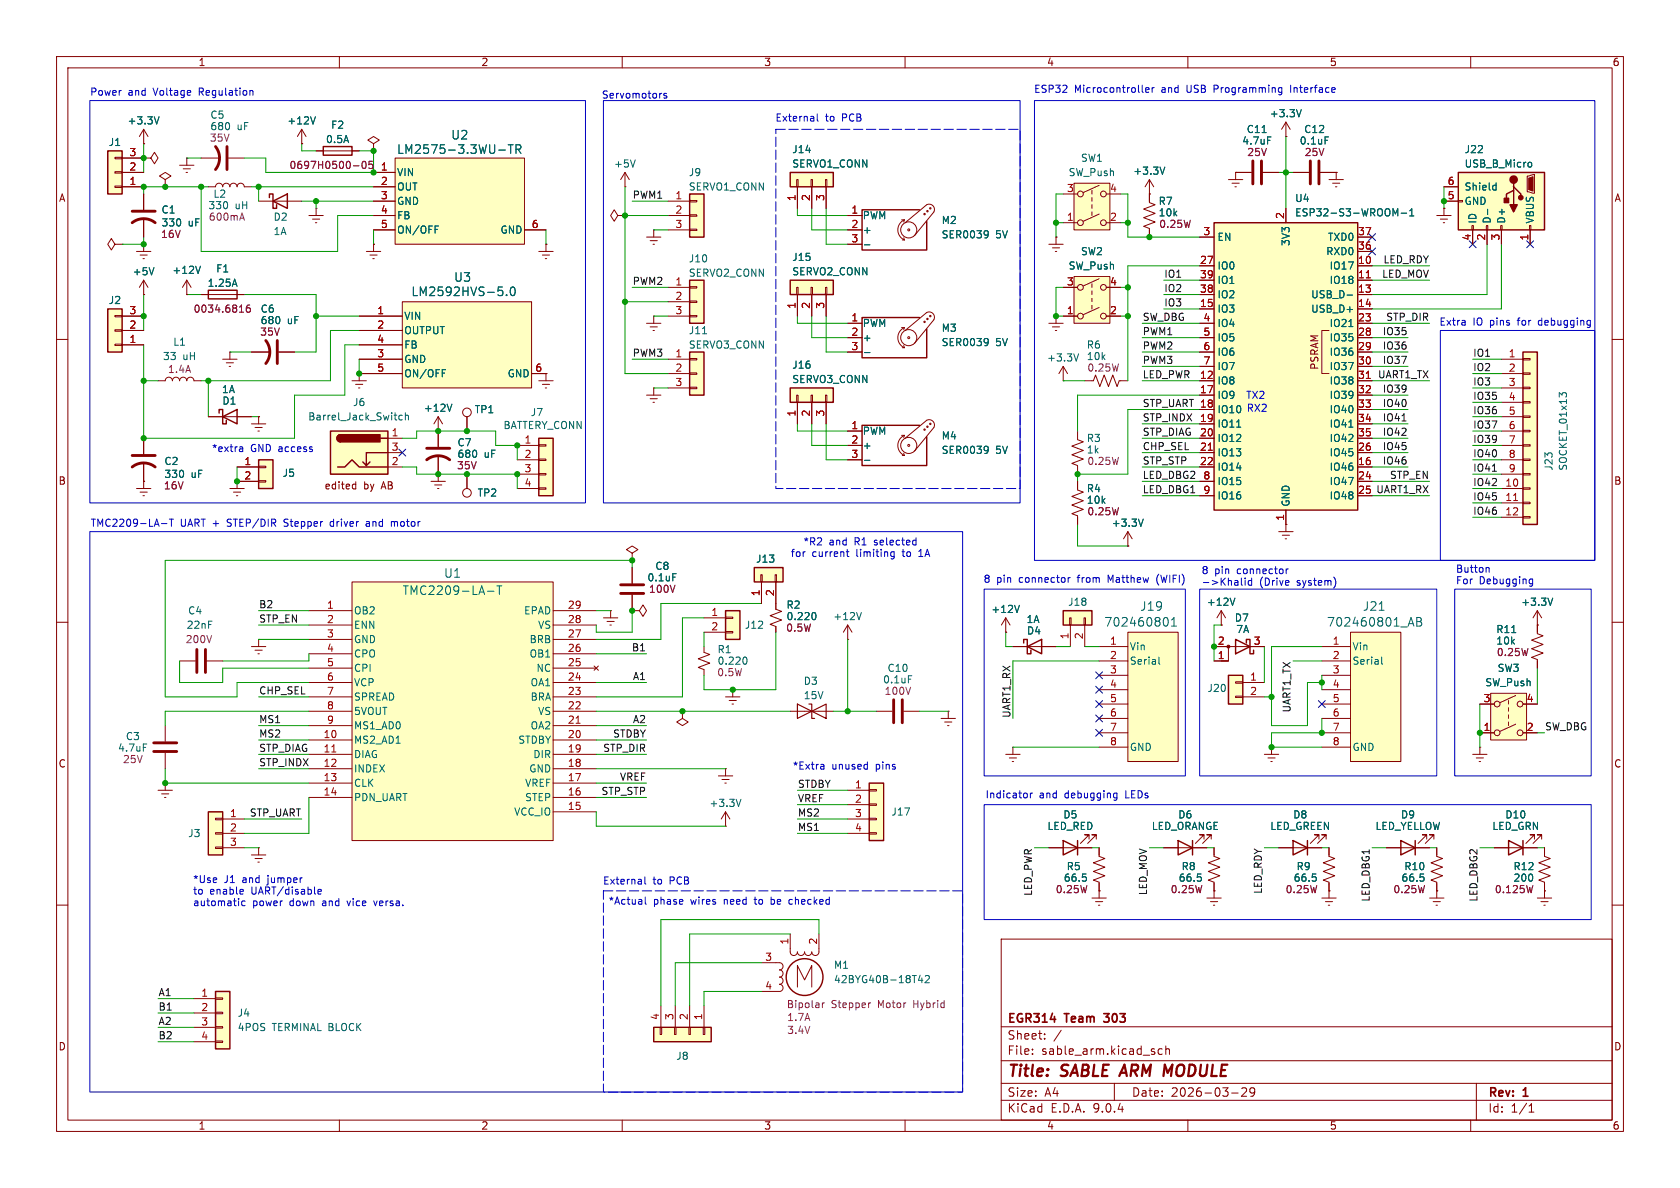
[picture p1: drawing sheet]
<svg xmlns="http://www.w3.org/2000/svg" width="297mm" height="210mm" viewBox="0 0 297 210" stroke-linecap="round" stroke-linejoin="round" font-family="sans-serif">
<defs><g id="words">
<g font-size="2.8" fill="#840000">
<text x="178" y="190.9">Title:</text>
<text x="187.7" y="190.9">SABLE ARM MODULE</text>
</g>
<g font-size="2.1" fill="#006464">
<text x="70.1" y="27.4">LM2575-3.3WU-TR</text>
<text x="79.7" y="24.9">U2</text>
<text x="72.6" y="52.6">LM2592HVS-5.0</text>
<text x="80.2" y="50">U3</text>
<text x="71.1" y="105.4">TMC2209-LA-T</text>
<text x="78.4" y="102.3">U1</text>
<text x="195.1" y="111">702460801</text>
<text x="201.5" y="108.2">J19</text>
<text x="234.5" y="111">702460801_AB</text>
<text x="240.8" y="108.2">J21</text>
</g>
<g font-size="2.1" fill="#840000">
<text x="178" y="184">Sheet:</text>
<text x="178" y="181.2">EGR314</text>
<text x="188.4" y="181.2">Team</text>
<text x="195.9" y="181.2">303</text>
<text x="178" y="186.7">File:</text>
<text x="184.1" y="186.7">sable_arm.kicad_sch</text>
<text x="178" y="196.9">KiCad</text>
<text x="178" y="194.1">Size:</text>
<text x="184.7" y="194.1">A4</text>
<text x="185.7" y="196.9">E.D.A.</text>
<text x="193.3" y="196.9">9.0.4</text>
<text x="200" y="194.1">Date:</text>
<text x="207" y="194.1">2026-03-29</text>
<text x="263" y="194.3">Rev:</text>
<text x="263" y="196.9">Id:</text>
<text x="267.1" y="196.9">1/1</text>
<text x="269.4" y="194.3">1</text>
</g>
<g font-size="1.8" fill="#840000">
<text x="35" y="11.9">1</text>
<text x="85" y="11.9">2</text>
<text x="135" y="11.9">3</text>
<text x="185" y="11.9">4</text>
<text x="235" y="11.9">5</text>
<text x="285" y="11.9">6</text>
<text x="10.3" y="35.9">A</text>
<text x="285.3" y="35.9">A</text>
<text x="233.3" y="65.5" transform="rotate(-90 233.3 65.5)">PSRAM</text>
<text x="10.3" y="85.9">B</text>
<text x="57.3" y="86.7">edited</text>
<text x="64.3" y="86.7">by</text>
<text x="67.6" y="86.7">AB</text>
<text x="285.3" y="85.9">B</text>
<text x="10.3" y="135.9">C</text>
<text x="285.3" y="135.9">C</text>
<text x="10.3" y="185.9">D</text>
<text x="285.3" y="185.9">D</text>
<text x="35" y="199.9">1</text>
<text x="85" y="199.9">2</text>
<text x="135" y="199.9">3</text>
<text x="185" y="199.9">4</text>
<text x="235" y="199.9">5</text>
<text x="285" y="199.9">6</text>
</g>
<g font-size="1.8" fill="#0000c2">
<text x="15.8" y="17.1">Power</text>
<text x="22.6" y="17.1">and</text>
<text x="27.2" y="17.1">Voltage</text>
<text x="35.4" y="17.1">Regulation</text>
<text x="106.3" y="17.6">Servomotors</text>
<text x="182.7" y="16.6">ESP32</text>
<text x="189.9" y="16.6">Microcontroller</text>
<text x="205.4" y="16.6">and</text>
<text x="210.1" y="16.6">USB</text>
<text x="215" y="16.6">Programming</text>
<text x="228.8" y="16.6">Interface</text>
<text x="137" y="21.7">External</text>
<text x="145.9" y="21.7">to</text>
<text x="149" y="21.7">PCB</text>
<text x="254.4" y="57.8">Extra</text>
<text x="260.4" y="57.8">IO</text>
<text x="263.5" y="57.8">pins</text>
<text x="268.6" y="57.8">for</text>
<text x="272.4" y="57.8">debugging</text>
<text x="220.2" y="70.7">TX2</text>
<text x="220.3" y="73">RX2</text>
<text x="37.4" y="80.1">*extra</text>
<text x="44.3" y="80.1">GND access</text>
<text x="15.9" y="93.3">TMC2209-LA-T</text>
<text x="31.9" y="93.3">UART +</text>
<text x="40.4" y="93.3">STEP/DIR</text>
<text x="50.7" y="93.3">Stepper</text>
<text x="59" y="93.3">driver</text>
<text x="65.6" y="93.3">and</text>
<text x="70.2" y="93.3">motor</text>
<text x="139.7" y="98.7">for</text>
<text x="141.9" y="96.6">*R2</text>
<text x="143.5" y="98.7">current</text>
<text x="146.6" y="96.6">and</text>
<text x="151.2" y="96.6">R1</text>
<text x="151.5" y="98.7">limiting</text>
<text x="154.8" y="96.6">selected</text>
<text x="159.9" y="98.7">to</text>
<text x="162.9" y="98.7">1A</text>
<text x="212.3" y="101.7">8</text>
<text x="214.7" y="101.7">pin</text>
<text x="218.8" y="101.7">connector</text>
<text x="257.3" y="101.4">Button</text>
<text x="173.8" y="103.2">8</text>
<text x="176.2" y="103.2">pin</text>
<text x="180.3" y="103.2">connector</text>
<text x="190.8" y="103.2">from</text>
<text x="196.3" y="103.2">Matthew</text>
<text x="205.1" y="103.2">(WIFI)</text>
<text x="212.3" y="103.7">-&gt;Khalid</text>
<text x="222.6" y="103.7">(Drive</text>
<text x="229.4" y="103.7">system)</text>
<text x="257.3" y="103.5">For</text>
<text x="261.5" y="103.5">Debugging</text>
<text x="140.1" y="136.2">*Extra</text>
<text x="147" y="136.2">unused</text>
<text x="154.9" y="136.2">pins</text>
<text x="174.1" y="141.3">Indicator</text>
<text x="183.7" y="141.3">and</text>
<text x="188.3" y="141.3">debugging</text>
<text x="199.2" y="141.3">LEDs</text>
<text x="34" y="156.3">*Use</text>
<text x="34" y="158.3">to</text>
<text x="34" y="160.4">automatic</text>
<text x="37.1" y="158.3">enable</text>
<text x="39.6" y="156.3">J1</text>
<text x="43" y="156.3">and</text>
<text x="44.5" y="158.3">UART/disable</text>
<text x="44.6" y="160.4">power</text>
<text x="47.6" y="156.3">jumper</text>
<text x="51.3" y="160.4">down</text>
<text x="57.3" y="160.4">and</text>
<text x="61.9" y="160.4">vice</text>
<text x="66.8" y="160.4">versa.</text>
<text x="106.5" y="156.6">External</text>
<text x="107.5" y="160.1">*Actual</text>
<text x="115.4" y="156.6">to</text>
<text x="115.5" y="160.1">phase</text>
<text x="118.5" y="156.6">PCB</text>
<text x="122.2" y="160.1">wires</text>
<text x="128.2" y="160.1">need</text>
<text x="133.9" y="160.1">to</text>
<text x="136.9" y="160.1">be</text>
<text x="140.3" y="160.1">checked</text>
</g>
<g font-size="1.8" fill="#006464">
<text x="22.5" y="22.2">+3.3V</text>
<text x="37.1" y="21.2">C5</text>
<text x="41.9" y="23.2">uF</text>
<text x="50.7" y="22.2">+12V</text>
<text x="58.4" y="23">F2</text>
<text x="220.3" y="23.7">C11</text>
<text x="224.4" y="20.9">+3.3V</text>
<text x="230.5" y="23.7">C12</text>
<text x="19.1" y="26">J1</text>
<text x="57.5" y="25.5">0.5A</text>
<text x="108.5" y="29.8">+5V</text>
<text x="140" y="27.3">J14</text>
<text x="140" y="29.8">SERVO1_CONN</text>
<text x="191" y="28.8">SW1</text>
<text x="219.5" y="25.8">4.7uF</text>
<text x="229.7" y="25.8">0.1uF</text>
<text x="258.8" y="27.3">J22</text>
<text x="258.8" y="29.8">USB_B_Micro</text>
<text x="37.6" y="35.2">L2</text>
<text x="70.1" y="31.3">VIN</text>
<text x="70.1" y="33.9">OUT</text>
<text x="121.7" y="31.3">J9</text>
<text x="121.7" y="33.9">SERVO1_CONN</text>
<text x="188.8" y="31.3">SW_Push</text>
<text x="200.3" y="31.1">+3.3V</text>
<text x="228.9" y="35.9">U4</text>
<text x="258.8" y="33.9">Shield</text>
<text x="28.5" y="37.9">C1</text>
<text x="33.3" y="40.2">uF</text>
<text x="41.5" y="37.2">uH</text>
<text x="48.3" y="39.2">D2</text>
<text x="48.3" y="41.8">1A</text>
<text x="70.1" y="36.4">GND</text>
<text x="70.1" y="39">FB</text>
<text x="70.1" y="41.5">ON/OFF</text>
<text x="88.4" y="41.5">GND</text>
<text x="152.4" y="39">PWM</text>
<text x="152.4" y="41.5">+</text>
<text x="166.4" y="39.8">M2</text>
<text x="204.7" y="36.4">R7</text>
<text x="228.9" y="38.5">ESP32-S3-WROOM-1</text>
<text x="258.8" y="36.4">GND</text>
<text x="261.2" y="39.6" transform="rotate(-90 261.2 39.6)">ID</text>
<text x="263.8" y="39.6" transform="rotate(-90 263.8 39.6)">D-</text>
<text x="266.3" y="39.6" transform="rotate(-90 266.3 39.6)">D+</text>
<text x="271.4" y="39.6" transform="rotate(-90 271.4 39.6)">VBUS</text>
<text x="121.7" y="46.6">J10</text>
<text x="140" y="46.3">J15</text>
<text x="166.4" y="42.3">SER0039</text>
<text x="176" y="42.3">5V</text>
<text x="188.8" y="47.9">SW_Push</text>
<text x="191" y="45.3">SW2</text>
<text x="215.1" y="42.8">EN</text>
<text x="215.1" y="47.9">IO0</text>
<text x="228.2" y="43.6" transform="rotate(-90 228.2 43.6)">3V3</text>
<text x="234.4" y="45.3">RXD0</text>
<text x="234.7" y="42.8">TXD0</text>
<text x="235" y="47.9">IO17</text>
<text x="19.1" y="53.9">J2</text>
<text x="23.4" y="48.9">+5V</text>
<text x="30.4" y="48.6">+12V</text>
<text x="36.6" y="50.9">1.25A</text>
<text x="38.1" y="48.4">F1</text>
<text x="121.7" y="49.1">SERVO2_CONN</text>
<text x="140" y="48.9">SERVO2_CONN</text>
<text x="215.1" y="50.4">IO1</text>
<text x="215.1" y="52.9">IO2</text>
<text x="231.7" y="52.9">USB_D-</text>
<text x="235" y="50.4">IO18</text>
<text x="46" y="55.5">C6</text>
<text x="50.8" y="57.5">uF</text>
<text x="71.4" y="56.7">VIN</text>
<text x="71.4" y="59.3">OUTPUT</text>
<text x="121.7" y="59.3">J11</text>
<text x="152.4" y="58">PWM</text>
<text x="166.4" y="58.9">M3</text>
<text x="215.1" y="55.5">IO3</text>
<text x="215.1" y="58">IO4</text>
<text x="231.7" y="55.5">USB_D+</text>
<text x="235" y="58">IO21</text>
<text x="28.7" y="63.9">33</text>
<text x="30.5" y="61.3">L1</text>
<text x="32.3" y="63.9">uH</text>
<text x="71.4" y="61.8">FB</text>
<text x="71.4" y="64.4">GND</text>
<text x="121.7" y="61.8">SERVO3_CONN</text>
<text x="140" y="65.4">J16</text>
<text x="152.4" y="60.6">+</text>
<text x="166.4" y="61.4">SER0039</text>
<text x="176" y="61.4">5V</text>
<text x="185" y="64.1">+3.3V</text>
<text x="192" y="61.8">R6</text>
<text x="215.1" y="60.6">IO5</text>
<text x="215.1" y="63.1">IO6</text>
<text x="215.1" y="65.6">IO7</text>
<text x="235" y="60.6">IO35</text>
<text x="235" y="63.1">IO36</text>
<text x="235" y="65.6">IO37</text>
<text x="39.1" y="69.7">1A</text>
<text x="39.2" y="71.7">D1</text>
<text x="62.3" y="72">J6</text>
<text x="71.4" y="66.9">ON/OFF</text>
<text x="89.7" y="66.9">GND</text>
<text x="140" y="67.9">SERVO3_CONN</text>
<text x="215.1" y="68.2">IO8</text>
<text x="215.1" y="70.7">IO9</text>
<text x="235" y="68.2">IO38</text>
<text x="235" y="70.7">IO39</text>
<text x="54.4" y="74.5">Barrel_Jack_Switch</text>
<text x="74.8" y="73">+12V</text>
<text x="83.8" y="73.3">TP1</text>
<text x="88.9" y="76">BATTERY_CONN</text>
<text x="93.7" y="73.8">J7</text>
<text x="152.4" y="77.1">PWM</text>
<text x="166.4" y="77.9">M4</text>
<text x="215.1" y="73.3">IO10</text>
<text x="215.1" y="75.8">IO11</text>
<text x="235" y="73.3">IO40</text>
<text x="235" y="75.8">IO41</text>
<text x="29" y="82.4">C2</text>
<text x="80.8" y="79.1">C7</text>
<text x="85.6" y="81.1">uF</text>
<text x="152.4" y="79.6">+</text>
<text x="166.4" y="80.4">SER0039</text>
<text x="176" y="80.4">5V</text>
<text x="192" y="78.3">R3</text>
<text x="215.1" y="78.3">IO12</text>
<text x="215.1" y="80.9">IO13</text>
<text x="215.1" y="83.4">IO14</text>
<text x="235" y="78.3">IO42</text>
<text x="235" y="80.9">IO45</text>
<text x="235" y="83.4">IO46</text>
<text x="274.7" y="83.3" transform="rotate(-90 274.7 83.3)">J23</text>
<text x="277.2" y="83.3" transform="rotate(-90 277.2 83.3)">SOCKET_01x13</text>
<text x="33.8" y="84.7">uF</text>
<text x="49.9" y="84.5">J5</text>
<text x="84.3" y="88">TP2</text>
<text x="192" y="87.2">R4</text>
<text x="215.1" y="86">IO15</text>
<text x="215.1" y="88.5">IO16</text>
<text x="228.2" y="89.7" transform="rotate(-90 228.2 89.7)">GND</text>
<text x="235" y="86">IO47</text>
<text x="235" y="88.5">IO48</text>
<text x="196.4" y="93.3">+3.3V</text>
<text x="115.8" y="100.9">C8</text>
<text x="133.6" y="99.7">J13</text>
<text x="114.4" y="103">0.1uF</text>
<text x="138.9" y="107.8">R2</text>
<text x="188.7" y="107.3">J18</text>
<text x="213.3" y="107.3">+12V</text>
<text x="268.8" y="107.3">+3.3V</text>
<text x="32.9" y="111.4">22nF</text>
<text x="33.2" y="108.8">C4</text>
<text x="62.5" y="108.8">OB2</text>
<text x="62.5" y="111.4">ENN</text>
<text x="62.5" y="113.9">GND</text>
<text x="92.6" y="108.8">EPAD</text>
<text x="93.5" y="113.9">BRB</text>
<text x="95" y="111.4">VS</text>
<text x="131.6" y="111.4">J12</text>
<text x="138.9" y="109.8">0.220</text>
<text x="147.2" y="109.8">+12V</text>
<text x="175.2" y="108.6">+12V</text>
<text x="181.4" y="110.3">1A</text>
<text x="181.5" y="112.4">D4</text>
<text x="218.2" y="110.1">D7</text>
<text x="218.4" y="112.1">7A</text>
<text x="264.4" y="112.1">R11</text>
<text x="62.5" y="116.4">CPO</text>
<text x="62.5" y="119">CPI</text>
<text x="93.5" y="116.4">OB1</text>
<text x="94.7" y="119">NC</text>
<text x="126.8" y="115.7">R1</text>
<text x="126.8" y="117.7">0.220</text>
<text x="156.8" y="119">C10</text>
<text x="199.6" y="115.2">Vin</text>
<text x="199.6" y="117.7">Serial</text>
<text x="239" y="115.2">Vin</text>
<text x="239" y="117.7">Serial</text>
<text x="264.7" y="119">SW3</text>
<text x="62.5" y="121.5">VCP</text>
<text x="62.5" y="124.1">SPREAD</text>
<text x="93.7" y="121.5">OA1</text>
<text x="93.7" y="124.1">BRA</text>
<text x="142" y="121.3">D3</text>
<text x="142" y="123.8">15V</text>
<text x="156" y="121">0.1uF</text>
<text x="213.4" y="122.5">J20</text>
<text x="262.5" y="121.5">SW_Push</text>
<text x="22.2" y="131">C3</text>
<text x="62.5" y="126.6">5VOUT</text>
<text x="62.5" y="129.1">MS1_AD0</text>
<text x="62.5" y="131.7">MS2_AD1</text>
<text x="91.5" y="131.7">STDBY</text>
<text x="93.7" y="129.1">OA2</text>
<text x="95" y="126.6">VS</text>
<text x="20.8" y="133.1">4.7uF</text>
<text x="62.5" y="134.2">DIAG</text>
<text x="62.5" y="136.8">INDEX</text>
<text x="93.5" y="136.8">GND</text>
<text x="94.2" y="134.2">DIR</text>
<text x="199.6" y="132.9">GND</text>
<text x="239" y="132.9">GND</text>
<text x="62.5" y="139.3">CLK</text>
<text x="62.5" y="141.8">PDN_UART</text>
<text x="92.7" y="139.3">VREF</text>
<text x="92.7" y="141.8">STEP</text>
<text x="125.3" y="142.8">+3.3V</text>
<text x="33.2" y="148.2">J3</text>
<text x="90.8" y="144.4">VCC_IO</text>
<text x="157.5" y="144.4">J17</text>
<text x="185.1" y="146.9">LED_RED</text>
<text x="187.9" y="144.9">D5</text>
<text x="203.5" y="146.9">LED_ORANGE</text>
<text x="208.2" y="144.9">D6</text>
<text x="224.5" y="146.9">LED_GREEN</text>
<text x="228.5" y="144.9">D8</text>
<text x="243.1" y="146.9">LED_YELLOW</text>
<text x="247.6" y="144.9">D9</text>
<text x="263.7" y="146.9">LED_GRN</text>
<text x="266" y="144.9">D10</text>
<text x="188.5" y="154">R5</text>
<text x="208.8" y="154">R8</text>
<text x="229.1" y="154">R9</text>
<text x="248.2" y="154">R10</text>
<text x="267.5" y="154">R12</text>
<text x="147.3" y="171.5">M1</text>
<text x="41.9" y="179.9">J4</text>
<text x="147.3" y="174">42BYG40B-18T42</text>
<text x="41.9" y="182.5">4POS</text>
<text x="48.1" y="182.5">TERMINAL BLOCK</text>
<text x="119.5" y="187.6">J8</text>
</g>
<g font-size="1.8" fill="#840084">
<text x="37.1" y="23.2">680</text>
<text x="37" y="25.2">35V</text>
<text x="220.4" y="27.8">25V</text>
<text x="230.6" y="27.8">25V</text>
<text x="51.1" y="30.1">0697H0500-05</text>
<text x="28.5" y="40.2">330</text>
<text x="36.7" y="37.2">330</text>
<text x="36.8" y="39.2">600mA</text>
<text x="204.7" y="38.5">10k</text>
<text x="204.8" y="40.5">0.25W</text>
<text x="28.4" y="42.3">16V</text>
<text x="34.1" y="55.5">0034.6816</text>
<text x="45.9" y="59.5">35V</text>
<text x="46" y="57.5">680</text>
<text x="192" y="63.9">10k</text>
<text x="192.1" y="65.9">0.25W</text>
<text x="29.6" y="66.1">1.4A</text>
<text x="80.7" y="83.2">35V</text>
<text x="80.8" y="81.1">680</text>
<text x="192" y="80.4">1k</text>
<text x="192.1" y="82.4">0.25W</text>
<text x="28.9" y="86.7">16V</text>
<text x="29" y="84.7">330</text>
<text x="192" y="89.3">10k</text>
<text x="192.1" y="91.3">0.25W</text>
<text x="114.6" y="105">100V</text>
<text x="32.7" y="113.9">200V</text>
<text x="138.9" y="111.9">0.5W</text>
<text x="126.7" y="119.7">0.5W</text>
<text x="264.4" y="114.1">10k</text>
<text x="264.5" y="116.2">0.25W</text>
<text x="156.3" y="123">100V</text>
<text x="21.6" y="135.1">25V</text>
<text x="186.5" y="158.1">0.25W</text>
<text x="188" y="156.1">66.5</text>
<text x="206.9" y="158.1">0.25W</text>
<text x="208.3" y="156.1">66.5</text>
<text x="227.2" y="158.1">0.25W</text>
<text x="228.6" y="156.1">66.5</text>
<text x="246.2" y="158.1">0.25W</text>
<text x="247.7" y="156.1">66.5</text>
<text x="264.2" y="158.1">0.125W</text>
<text x="267.5" y="156.1">200</text>
<text x="139" y="178.4">Bipolar</text>
<text x="146.9" y="178.4">Stepper</text>
<text x="155.3" y="178.4">Motor</text>
<text x="161.7" y="178.4">Hybrid</text>
<text x="139.1" y="180.7">1.7A</text>
<text x="139.1" y="183">3.4V</text>
</g>
<g font-size="1.8" fill="#a90000">
<text x="22.8" y="27.7">3</text>
<text x="22.8" y="32.8">1</text>
<text x="22.8" y="30.2">2</text>
<text x="67.2" y="30.2">1</text>
<text x="67.2" y="32.8">2</text>
<text x="67.2" y="35.3">3</text>
<text x="119.3" y="35.3">1</text>
<text x="140.7" y="35.6" transform="rotate(-90 140.7 35.6)">1</text>
<text x="143.3" y="35.6" transform="rotate(-90 143.3 35.6)">2</text>
<text x="145.8" y="35.6" transform="rotate(-90 145.8 35.6)">3</text>
<text x="188.5" y="34">3</text>
<text x="196.1" y="34">4</text>
<text x="255.8" y="32.8">6</text>
<text x="255.8" y="35.3">5</text>
<text x="67.2" y="37.8">4</text>
<text x="67.2" y="40.4">5</text>
<text x="93.9" y="40.4">6</text>
<text x="119.3" y="37.8">2</text>
<text x="119.3" y="40.4">3</text>
<text x="150.4" y="37.8">1</text>
<text x="150.4" y="40.4">2</text>
<text x="188.5" y="39.1">1</text>
<text x="196.1" y="39.1">2</text>
<text x="212.7" y="41.7">3</text>
<text x="227.1" y="38.8" transform="rotate(-90 227.1 38.8)">2</text>
<text x="240" y="41.7">37</text>
<text x="150.4" y="42.9">3</text>
<text x="212" y="46.7">27</text>
<text x="240" y="44.2">36</text>
<text x="240" y="46.7">10</text>
<text x="260.1" y="42.6" transform="rotate(-90 260.1 42.6)">4</text>
<text x="262.6" y="42.6" transform="rotate(-90 262.6 42.6)">2</text>
<text x="265.2" y="42.6" transform="rotate(-90 265.2 42.6)">3</text>
<text x="270.3" y="42.6" transform="rotate(-90 270.3 42.6)">1</text>
<text x="119.3" y="50.5">1</text>
<text x="119.3" y="53.1">2</text>
<text x="188.5" y="50.5">3</text>
<text x="196.1" y="50.5">4</text>
<text x="212" y="49.3">39</text>
<text x="212" y="51.8">38</text>
<text x="240" y="49.3">11</text>
<text x="240" y="51.8">13</text>
<text x="22.8" y="58.2">2</text>
<text x="22.8" y="55.6">3</text>
<text x="66.6" y="55.6">1</text>
<text x="66.6" y="58.2">2</text>
<text x="119.3" y="55.6">3</text>
<text x="140.7" y="54.7" transform="rotate(-90 140.7 54.7)">1</text>
<text x="143.3" y="54.7" transform="rotate(-90 143.3 54.7)">2</text>
<text x="145.8" y="54.7" transform="rotate(-90 145.8 54.7)">3</text>
<text x="150.4" y="56.9">1</text>
<text x="150.4" y="59.4">2</text>
<text x="188.5" y="55.6">1</text>
<text x="196.1" y="55.6">2</text>
<text x="212" y="54.4">15</text>
<text x="212.7" y="56.9">4</text>
<text x="212.7" y="59.4">5</text>
<text x="240" y="54.4">14</text>
<text x="240" y="56.9">23</text>
<text x="240" y="59.4">28</text>
<text x="22.8" y="60.7">1</text>
<text x="66.6" y="60.7">4</text>
<text x="66.6" y="63.2">3</text>
<text x="66.6" y="65.8">5</text>
<text x="94.5" y="65.8">6</text>
<text x="119.3" y="63.2">1</text>
<text x="119.3" y="65.8">2</text>
<text x="150.4" y="62">3</text>
<text x="212.7" y="62">6</text>
<text x="212.7" y="64.5">7</text>
<text x="240" y="62">29</text>
<text x="240" y="64.5">30</text>
<text x="266.6" y="63.2">1</text>
<text x="266.6" y="65.8">2</text>
<text x="119.3" y="68.3">3</text>
<text x="212" y="67.1">12</text>
<text x="212" y="69.6">17</text>
<text x="240" y="67.1">31</text>
<text x="240" y="69.6">32</text>
<text x="266.6" y="68.3">3</text>
<text x="266.6" y="70.9">4</text>
<text x="69.1" y="77.2">1</text>
<text x="140.7" y="73.7" transform="rotate(-90 140.7 73.7)">1</text>
<text x="143.3" y="73.7" transform="rotate(-90 143.3 73.7)">2</text>
<text x="145.8" y="73.7" transform="rotate(-90 145.8 73.7)">3</text>
<text x="150.4" y="75.9">1</text>
<text x="212" y="74.7">19</text>
<text x="212" y="77.2">20</text>
<text x="212" y="72.1">18</text>
<text x="240" y="72.1">33</text>
<text x="240" y="74.7">34</text>
<text x="240" y="77.2">35</text>
<text x="266.6" y="73.4">5</text>
<text x="266.6" y="75.9">6</text>
<text x="43.1" y="82.3">1</text>
<text x="69.1" y="79.8">3</text>
<text x="69.1" y="82.3">2</text>
<text x="92.6" y="78.5">1</text>
<text x="92.6" y="81">2</text>
<text x="92.6" y="83.6">3</text>
<text x="150.4" y="78.5">2</text>
<text x="150.4" y="81">3</text>
<text x="212" y="79.8">21</text>
<text x="212" y="82.3">22</text>
<text x="240" y="79.8">26</text>
<text x="240" y="82.3">16</text>
<text x="266.6" y="78.5">7</text>
<text x="266.6" y="81">8</text>
<text x="266.6" y="83.6">9</text>
<text x="43.1" y="84.8">2</text>
<text x="92.6" y="86.1">4</text>
<text x="212.7" y="84.8">8</text>
<text x="212.7" y="87.4">9</text>
<text x="240" y="84.8">24</text>
<text x="240" y="87.4">25</text>
<text x="266" y="86.1">10</text>
<text x="266" y="88.6">11</text>
<text x="227.1" y="92.1" transform="rotate(-90 227.1 92.1)">1</text>
<text x="266" y="91.2">12</text>
<text x="57.7" y="107.7">1</text>
<text x="100.3" y="107.7">29</text>
<text x="134.4" y="105.5" transform="rotate(-90 134.4 105.5)">1</text>
<text x="136.9" y="105.5" transform="rotate(-90 136.9 105.5)">2</text>
<text x="57.7" y="110.2">2</text>
<text x="57.7" y="112.8">3</text>
<text x="100.3" y="110.2">28</text>
<text x="100.3" y="112.8">27</text>
<text x="125.7" y="109">1</text>
<text x="125.7" y="111.5">2</text>
<text x="189" y="113.1" transform="rotate(-90 189 113.1)">1</text>
<text x="191.5" y="113.1" transform="rotate(-90 191.5 113.1)">2</text>
<text x="57.7" y="115.3">4</text>
<text x="57.7" y="117.9">5</text>
<text x="100.3" y="115.3">26</text>
<text x="100.3" y="117.9">25</text>
<text x="196.1" y="114">1</text>
<text x="196.1" y="116.6">2</text>
<text x="196.1" y="119.1">3</text>
<text x="215.2" y="116.6">1</text>
<text x="215.2" y="114">2</text>
<text x="221.5" y="114">3</text>
<text x="235.5" y="114">1</text>
<text x="235.5" y="116.6">2</text>
<text x="235.5" y="119.1">3</text>
<text x="57.7" y="120.4">6</text>
<text x="57.7" y="122.9">7</text>
<text x="57.7" y="125.5">8</text>
<text x="100.3" y="120.4">24</text>
<text x="100.3" y="125.5">22</text>
<text x="100.3" y="122.9">23</text>
<text x="196.1" y="121.7">4</text>
<text x="196.1" y="124.2">5</text>
<text x="220.9" y="120.4">1</text>
<text x="220.9" y="122.9">2</text>
<text x="235.5" y="121.7">4</text>
<text x="235.5" y="124.2">5</text>
<text x="262.2" y="124.2">3</text>
<text x="269.8" y="124.2">4</text>
<text x="57.1" y="130.6">10</text>
<text x="57.7" y="128">9</text>
<text x="100.3" y="128">21</text>
<text x="100.3" y="130.6">20</text>
<text x="196.1" y="126.7">6</text>
<text x="196.1" y="129.3">7</text>
<text x="196.1" y="131.8">8</text>
<text x="235.5" y="126.7">6</text>
<text x="235.5" y="129.3">7</text>
<text x="235.5" y="131.8">8</text>
<text x="262.2" y="129.3">1</text>
<text x="269.8" y="129.3">2</text>
<text x="57.1" y="133.1">11</text>
<text x="57.1" y="135.6">12</text>
<text x="100.3" y="133.1">19</text>
<text x="100.3" y="135.6">18</text>
<text x="57.1" y="138.2">13</text>
<text x="57.1" y="140.7">14</text>
<text x="100.3" y="138.2">17</text>
<text x="100.3" y="140.7">16</text>
<text x="100.3" y="143.3">15</text>
<text x="151.1" y="139.4">1</text>
<text x="151.1" y="142">2</text>
<text x="40.6" y="144.5">1</text>
<text x="40.6" y="147.1">2</text>
<text x="40.6" y="149.6">3</text>
<text x="151.1" y="144.5">3</text>
<text x="151.1" y="147.1">4</text>
<text x="139.4" y="167.1" transform="rotate(-90 139.4 167.1)">1</text>
<text x="144.5" y="167.1" transform="rotate(-90 144.5 167.1)">2</text>
<text x="135.2" y="169.9">3</text>
<text x="35.5" y="176.3">1</text>
<text x="35.5" y="178.8">2</text>
<text x="135.2" y="175">4</text>
<text x="35.5" y="181.4">3</text>
<text x="35.5" y="183.9">4</text>
<text x="116.6" y="180.4" transform="rotate(-90 116.6 180.4)">4</text>
<text x="119.1" y="180.4" transform="rotate(-90 119.1 180.4)">3</text>
<text x="121.7" y="180.4" transform="rotate(-90 121.7 180.4)">2</text>
<text x="124.2" y="180.4" transform="rotate(-90 124.2 180.4)">1</text>
</g>
<g font-size="1.8" fill="#0f0f0f">
<text x="111.8" y="35.2">PWM1</text>
<text x="244.5" y="46.6">LED_RDY</text>
<text x="111.8" y="50.5">PWM2</text>
<text x="205.7" y="51.7">IO2</text>
<text x="205.7" y="49.2">IO1</text>
<text x="244.2" y="49.2">LED_MOV</text>
<text x="201.9" y="56.8">SW_DBG</text>
<text x="201.9" y="59.3">PWM1</text>
<text x="205.7" y="54.3">IO3</text>
<text x="244.4" y="59.3">IO35</text>
<text x="245" y="56.8">STP_DIR</text>
<text x="111.8" y="63.2">PWM3</text>
<text x="201.9" y="61.9">PWM2</text>
<text x="201.9" y="64.4">PWM3</text>
<text x="244.4" y="64.4">IO37</text>
<text x="244.4" y="61.9">IO36</text>
<text x="260.3" y="63.2">IO1</text>
<text x="260.3" y="65.7">IO2</text>
<text x="201.9" y="67">LED_PWR</text>
<text x="243.5" y="67">UART1_TX</text>
<text x="244.4" y="69.5">IO39</text>
<text x="260.3" y="70.8">IO35</text>
<text x="260.3" y="68.2">IO3</text>
<text x="201.9" y="77.1">STP_DIAG</text>
<text x="201.9" y="72">STP_UART 18</text>
<text x="201.9" y="74.6">STP_INDX</text>
<text x="244.4" y="77.1">IO42</text>
<text x="244.4" y="74.6">IO41</text>
<text x="244.4" y="72">IO40</text>
<text x="260.3" y="73.3">IO36</text>
<text x="260.3" y="75.9">IO37</text>
<text x="201.9" y="79.7">CHP_SEL</text>
<text x="201.9" y="82.2">STP_STP</text>
<text x="244.4" y="82.2">IO46</text>
<text x="244.4" y="79.7">IO45</text>
<text x="260.3" y="83.5">IO41</text>
<text x="260.3" y="80.9">IO40</text>
<text x="260.3" y="78.4">IO39</text>
<text x="201.9" y="84.7">LED_DBG2</text>
<text x="201.9" y="87.3">LED_DBG1</text>
<text x="243.2" y="87.3">UART1_RX</text>
<text x="245.6" y="84.7">STP_EN</text>
<text x="260.3" y="86">IO42</text>
<text x="260.3" y="88.6">IO45</text>
<text x="260.3" y="91.1">IO46</text>
<text x="45.7" y="107.6">B2</text>
<text x="45.7" y="110.1">STP_EN</text>
<text x="111.6" y="115.2">B1</text>
<text x="45.7" y="122.8">CHP_SEL</text>
<text x="111.8" y="120.3">A1</text>
<text x="45.7" y="127.9">MS1</text>
<text x="45.7" y="130.5">MS2</text>
<text x="108.3" y="130.5">STDBY</text>
<text x="111.8" y="127.9">A2</text>
<text x="178.7" y="127" transform="rotate(-90 178.7 127)">UART1_RX</text>
<text x="228.3" y="126.1" transform="rotate(-90 228.3 126.1)">UART1_TX</text>
<text x="273" y="129.2">SW_DBG</text>
<text x="45.7" y="135.5">STP_INDX</text>
<text x="45.7" y="133">STP_DIAG</text>
<text x="106.5" y="133">STP_DIR</text>
<text x="106.2" y="140.6">STP_STP</text>
<text x="109.5" y="138.1">VREF</text>
<text x="141" y="141.9">VREF</text>
<text x="141" y="139.4">STDBY</text>
<text x="44.1" y="144.4">STP_UART</text>
<text x="141" y="144.4">MS2</text>
<text x="141" y="147">MS1</text>
<text x="182.5" y="158.5" transform="rotate(-90 182.5 158.5)">LED_PWR</text>
<text x="202.9" y="158.3" transform="rotate(-90 202.9 158.3)">LED_MOV</text>
<text x="223.2" y="158.1" transform="rotate(-90 223.2 158.1)">LED_RDY</text>
<text x="242.2" y="159.5" transform="rotate(-90 242.2 159.5)">LED_DBG1</text>
<text x="261.3" y="159.5" transform="rotate(-90 261.3 159.5)">LED_DBG2</text>
<text x="27.9" y="178.7">B1</text>
<text x="27.9" y="176.2">A1</text>
<text x="27.9" y="181.3">A2</text>
<text x="27.9" y="183.8">B2</text>
</g>
</g></defs>
<g fill="none" stroke="#840000" stroke-width=".18">
<path d="M10 10h277v190h-277zM12 12h273v186h-273zM60 10v2M110 10v2M160 10v2M210 10v2M260 10v2M203.2 34.3v1.5l1 .4-2 .8 2 .7-2 .8 2 .7-2 .8 1 .4v1.5M10 60h2M285 60h2M10 110h2M285 110h2"/>
<path d="M10 160h2M177 166h108v32h-108zM285 160h2M60 198v2M110 198v2M160 198v2M177 194.5h108M177 191.5h108M177 187.5h108M177 181.5h108M182.5 186.3v.1M182.5 185.5v.1"/>
<path d="M184.7 183.6v.1M184.7 182.8v.1M187.6 182.1l-1.3 2M197 191.5v3M205.5 185.5l-.5-.1-.3 .3v.4l.2 .2h.6M206.1 185.5l.2-.1 .4 .1v.9M206.1 184.9v1.5M210 198v2M217.7 193.2h1.2M219.5 192.4l.6-.1 .2 .1 .1 .3-.9 1.1h.9M221.8 192.9l-.3 .3h-.3l-.2-.3 .1-.5 .4-.1 .2 .1a.99 .99 0 0 1-.3 1.4h-.3M260 198v2"/>
<path d="M261 191.5v6.5M270.3 196.6h.9M270.3 195.5l.4-.4v1.5"/>
</g>
<path d="M195.1 179.2h1M195.1 180.5l.2 .2" fill="none" stroke="#840000" stroke-width=".3"/>
<path d="M45.7 81.3h2.6v5.1h-2.6z" fill="#ffffc2"/>
<path d="M36.8 51.3h5.1v1.5h-5.1zM38.7 73v-.6h.7v2.5h.6v-.6M39.4 73.7l2.5-1.3v2.5zM45.7 81.3h2.6v5.1h-2.6z" fill="none" stroke="#840000" stroke-width=".25"/>
<g fill="none" stroke="#840000" stroke-width=".18">
<path d="M25.4 25.4h.1M25.4 27.9h1.3l.6-1 .6 1-.6 1.1-.6-1.1M25.4 27.9h.1M25.4 22.9v2.5M25.4 22.9l-.8 1.2M25.4 22.9l.8 1.2M24.1 44.5h2.6M24.8 45.1h1.2M25.3 45.7h.2M25.4 52.1h.1M25.4 43.2h.1M25.4 43.2v1.3"/>
<path d="M25.4 49.5v2.6M25.4 49.5l-.8 1.3M25.4 49.5l.8 1.3M33 52.1h.1M33 49.5l-.7 1.3M33 49.5l.8 1.3M33 49.5v2.6M35.6 52.1h7.6M25.4 77.5v2.8M27.9 67.3h1.3a.64 .64 0 0 1 .6-.6 .64 .64 0 0 1 .7 .6 .64 .64 0 0 1 .6-.6 .64 .64 0 0 1 .6 .6 .64 .64 0 0 1 .7-.6 .64 .64 0 0 1 .6 .6 .64 .64 0 0 1 .7-.6 .64 .64 0 0 1 .6 .6h1.3M36.8 73.7h7.6M39.4 63.5h2.5"/>
<path d="M40 64.1h1.3M40.5 64.8h.3M40.6 62.2h.1M40.6 62.2v1.3M44.4 74.9h2.6M45.1 75.6h1.3M45.6 76.2h.2M45.7 73.7h.1M45.7 73.7v1.2M25.4 81.8v3.3M41.9 82.6h3.8M41.9 85.1h3.8"/>
<path d="M45.7 82.4h1.3v.3h-1.3zM45.7 85h1.3v.2h-1.3zM111.8 108h1.2l.7-1.1 .6 1.1-.6 1-.7-1M111.8 108h.1M111.8 100.3v2.8M111.8 105.2v2.8M29.2 128.3v2.8M29.2 133.1v2.8M128.3 146.1h.1M128.3 143.5l-.8 1.3M128.3 143.5l.7 1.3M128.3 143.5v2.6"/>
<path d="M214.6 149.9v1.5l1 .4-2 .7 2 .8-2 .8 2 .7-2 .8 1 .4v1.5"/>
</g>
<path d="M23.4 82.6a3.3 3.3 0 0 1 4 0M23.4 80.5h4M109.7 104.9h4.1M109.7 103.4h4.1M27.2 132.8h4M27.2 131.3h4" fill="none" stroke="#840000" stroke-width=".51"/>
<path d="M28.1 20.6l-.4 1.3M27.2 47.3l-.4 1.3M35.4 47.1l-.4 1.2M41.5 49.3l.4 1.3M118.9 101.4h.6M25.3 131.5h.6M131 141.3l-.4 1.3M211.7 154.5h.6M212.3 155l.1 .2-.1 .5" fill="none" stroke="#006464" stroke-width=".18"/>
<path d="M42.3 55.2h.8M44.1 53.9l-.3 .1a.86 .86 0 0 0 0 1.2l.4-.1 .1-.5-.3-.2h-.2l-.3 .2" fill="none" stroke="#840084" stroke-width=".18"/>
<path d="M19 54.6h2.6v7.6h-2.6z" fill="#ffffc2"/>
<path d="M19 54.6h2.6v7.6h-2.6zM266.7 148.6l2.5 1.3-2.5 1.2zM269.2 148.6v2.5" fill="none" stroke="#840000" stroke-width=".25"/>
<g fill="none" stroke="#840000" stroke-width=".18">
<path d="M20.3 58.3h1.3v.2h-1.3zM20.3 55.8h1.3v.2h-1.3zM21.6 58.4h3.8M21.6 55.9h3.8M20.3 60.8h1.3v.3h-1.3zM21.6 61h3.8M264.2 149.9h7.6M271.3 148.3v-.7h-.8h.8l-1.6 1.5M271.8 158.8h2.5M272.4 159.4h1.3M272.5 148.3v-.7h-.7h.7l-1.5 1.5M273 149.9v1.5l1.1 .4-2.1 .7 2.1 .8-2.1 .8 2.1 .7-2.1 .8 1 .4v2.8"/>
<path d="M273 157.5h.1M272.9 160h.3"/>
</g>
<path d="M271 156.5l-.3 1.3" fill="none" stroke="#840084" stroke-width=".18"/>
<path d="M257.8 30.5h15.2v10.1h-15.2z" fill="#ffffc2"/>
<path d="M257.8 30.5h15.2v10.1h-15.2zM267.6 32.4v.6l1.3 1.3v.6M267.6 33v.7l-1.3 .6v1.3M267.6 33.7v2.5" fill="none" stroke="#840000" stroke-width=".25"/>
<g fill="none" stroke="#840000" stroke-width=".18">
<path d="M228.6 30.5h2.8M233.4 30.5h2.8M234.9 31.8h2.6M235.6 32.4h1.3M236.1 33h.2M236.2 30.5h.1M236.2 30.5v1.3M254 38.1h2.5M254.6 38.7h1.3M255.1 39.4h.3M255.3 36.8h.1M255.3 33h2.5"/>
<path d="M255.3 35.6h2.5M255.3 36.8v1.3M257.8 35.4h.8v.3h-.8zM260.2 39.9h.3v.7h-.3zM262.8 39.9h.2v.7h-.2zM265.3 39.9h.3v.7h-.3zM270 31.1l1.3-.2v3.3l-1.3-.3zM270.4 39.9h.2v.7h-.2zM260.3 40.6v2.6M262.9 40.6v2.6M265.4 40.6v2.6M270.5 40.6v2.6"/>
</g>
<path d="M270.3 31.5l.7-.3v2.6l-.7-.3z" fill="#840000" stroke="#840000" stroke-width=".18"/>
<g fill="#840000" stroke="#840000" stroke-width=".25">
<path d="M265.9 35.1h.8v.7h-.8z"/>
<path d="M267 36.2h1.2l-.6 1.3z"/>
<circle cx="267.6" cy="31.7" r=".63"/>
<circle cx="268.9" cy="34.9" r=".38"/>
</g>
<path d="M234.3 24.2h.6M263 37v1M264.1 32.8h.4M264.5 32.3v1.3M264.5 33.5l-.4 .1M270.4 28.7h.3l.1 .2-.1 .5-.3 .1" fill="none" stroke="#006464" stroke-width=".18"/>
<path d="M231.6 28.4v4.1M233.2 28.4v4.1" fill="none" stroke="#840000" stroke-width=".51"/>
<path d="M121.9 34.3h2.6v7.6h-2.6z" fill="#ffffc2"/>
<path d="M121.9 34.3h2.6v7.6h-2.6z" fill="none" stroke="#840000" stroke-width=".25"/>
<path d="M118.1 35.6h3.8M118.1 38.1h3.8M121.9 35.4h1.3v.3h-1.3zM121.9 38h1.3v.2h-1.3zM118.1 40.6h3.8M121.9 40.5h1.3v.3h-1.3z" fill="none" stroke="#840000" stroke-width=".18"/>
<path d="M214.6 39.4h25.4v50.8h-25.4z" fill="#ffffc2"/>
<path d="M214.6 39.4h25.4v50.8h-25.4z" fill="none" stroke="#840000" stroke-width=".25"/>
<g fill="none" stroke="#840000" stroke-width=".18">
<path d="M227.3 36.8v2.6M212.1 41.9h2.5M212.1 47h2.5M212.1 49.5h2.5M212.1 52.1h2.5M212.1 54.6h2.5M212.1 57.2h2.5M212.1 59.7h2.5M234.9 58.4h-1.2v7.6h1.2M240 41.9h2.6M240 47h2.6M240 49.5h2.6"/>
<path d="M240 52.1h2.6M240 54.6h2.6M240 57.2h2.6M240 59.7h2.6M240 44.5h2.6M212.1 62.2h2.5M212.1 64.8h2.5M212.1 67.3h2.5M212.1 69.9h2.5M212.1 72.4h2.5M212.1 74.9h2.5M212.1 77.5h2.5"/>
<path d="M240 62.2h2.6M240 64.8h2.6M240 67.3h2.6M240 69.9h2.6M240 72.4h2.6M240 74.9h2.6M240 77.5h2.6M212.1 80h2.5M212.1 82.6h2.5M212.1 85.1h2.5M212.1 87.6h2.5M227.3 90.2v2.5"/>
<path d="M240 80h2.6M240 82.6h2.6M240 85.1h2.6M240 87.6h2.6M137.2 106.7v1l1 .4-2.1 .7 2.1 .8-2.1 .8 1.1 .3v1.1M252.7 158.8h2.6M253.4 159.4h1.2M254 157.5h.1M254 157.5v1.3M253.9 160h.2"/>
</g>
<path d="M246.7 37.8l.4-.9v1.3M247.7 37.7h1M249.2 38.2h.8M249.2 37.3l.4-.4v1.3M238.2 52.2h.9M238.5 57.7h.7M218.6 75.5h.8M238.5 75.5h.7M143.8 108.3a.68 .68 0 0 1 .5 .6 .68 .68 0 0 1-.5 .6" fill="none" stroke="#006464" stroke-width=".18"/>
<path d="M241.5 49.1h.8M213.6 79.6h.7M241.5 66.9h.8" fill="none" stroke="#a90000" stroke-width=".18"/>
<path d="M133.3 100.3h5.1v2.6h-5.1z" fill="#ffffc2"/>
<path d="M133.3 100.3h5.1v2.6h-5.1zM228.6 148.6l2.5 1.3-2.5 1.2zM231.1 148.6v2.5M247.6 148.6l2.6 1.3-2.6 1.2zM250.2 148.6v2.5" fill="none" stroke="#840000" stroke-width=".25"/>
<g fill="none" stroke="#840000" stroke-width=".18">
<path d="M36.8 33h1.3a.64 .64 0 0 1 .6-.6 .64 .64 0 0 1 .7 .6 .64 .64 0 0 1 .6-.6 .64 .64 0 0 1 .6 .6 .64 .64 0 0 1 .7-.6 .64 .64 0 0 1 .6 .6 .64 .64 0 0 1 .6-.6 .64 .64 0 0 1 .7 .6h1.2M217.2 31.8h2.5M217.8 32.4h1.3M218.3 33h.3M218.4 30.5h.1M218.4 30.5v1.3M218.4 30.5h2.8M223.3 30.5h2.8M227.3 24.1h.1M227.3 21.6l-.7 1.3M227.3 21.6l.8 1.3M227.3 21.6v2.5"/>
<path d="M114.3 57.2h2.5M114.9 57.8h1.3M115.4 58.4h.3M115.6 55.9h.1M115.6 55.9v1.3M134.5 101.6h.2v1.3h-.2zM134.6 102.9v3.8M137 101.6h.3v1.3h-.3zM137.2 102.9v3.8M120.6 125.7v1.3l1.1 .6-1.1 .7-1-.7 1-.6M120.6 125.7h.1M128.3 123.2h2.5"/>
<path d="M128.9 123.8h1.3M129.4 124.5h.3M129.5 121.9h.1M129.5 121.9v1.3M226.1 149.9h7.6M233.2 148.3v-.7h-.8h.8l-1.6 1.5M233.7 158.8h2.5M234.3 159.4h1.3M234.4 148.3v-.7h-.7h.7l-1.5 1.5M234.9 149.9v1.5l1.1 .4-2.1 .7 2.1 .8-2.1 .8 2.1 .7-2.1 .8 1 .4v2.8M234.9 157.5h.1M245.1 149.9h7.6"/>
<path d="M252.2 148.3v-.7h-.7h.7l-1.5 1.5M253.5 148.3v-.7h-.8h.8l-1.5 1.5M234.8 160h.3"/>
</g>
<path d="M230.1 19.4l-.5 1.2M223.1 23.4h.8M224.1 24.2h.6M232 154.5h.6M232.6 155l.1 .2-.1 .5" fill="none" stroke="#006464" stroke-width=".18"/>
<path d="M42.5 38.6h.6M42.8 37.7l.4 1.2" fill="none" stroke="#840084" stroke-width=".18"/>
<path d="M221.5 28.4v4.1M223 28.4v4.1" fill="none" stroke="#840000" stroke-width=".51"/>
<path d="M263.5 122.6h6.4v8.2h-6.4z" fill="#ffffc2"/>
<g fill="none" stroke="#840000" stroke-width=".18">
<path d="M109.2 38.1l-.6-1-.7 1 .7 1 .6-1h1.3M110.5 33h.1M110.5 38.1h.1M110.5 30.5l-.8 1.3M110.5 30.5l.8 1.3M110.5 30.5v2.5M114.3 41.9h2.5M114.9 42.5h1.3M115.4 43.2h.3M115.6 40.6h.1M115.6 40.6v1.3M271.8 110.5h.1"/>
<path d="M271.8 108v4l1 .4-2 .8 2 .7-2 .8 2 .7-2 .8 1 .4v1.5M271.8 108l-.8 1.2M271.8 108l.7 1.2M260.3 133.4h2.6M261 134h1.3M261.5 134.6h.2M261.6 132.1h.1M261.6 124.5h2.6M261.6 129.5h2.6M261.6 132.1v1.3M263.5 122.6h6.4v8.2h-6.4zM266.7 123.8v.7"/>
<path d="M266.7 125.1v.6M266.7 126.4v.6M266.7 127.6v.7M268 122.9l-2.8 1.3M268 128l-2.8 1.3M269.2 124.5h2.6M269.2 129.5h2.6"/>
<circle cx="264.7" cy="124.5" r=".51"/>
<circle cx="264.7" cy="129.5" r=".51"/>
<circle cx="268.7" cy="124.5" r=".51"/>
<circle cx="268.7" cy="129.5" r=".51"/>
</g>
<path d="M112.3 28.3l-.4 1.2M267.2 111.8h.8M274.5 105.7l-.4 1.3" fill="none" stroke="#006464" stroke-width=".18"/>
<path d="M238.8 111.8h8.8v22.8h-8.8z" fill="#ffffc2"/>
<g fill="none" stroke="#840000" stroke-width=".18">
<path d="M233.7 114.3h5.1M233.7 116.8h5.1M233.7 119.4h5.1M238.8 111.8h8.8v22.8h-8.8zM233.7 121.9h5.1M233.7 124.5h5.1M233.7 127h5.1M233.7 129.5h5.1M233.7 132.1h5.1M213.4 158.8h2.5M214 159.4h1.3M214.6 157.5h.1"/>
<path d="M214.6 157.5v1.3M254 149.9v1.5l1 .4-2 .7 2 .8-2 .8 2 .7-2 .8 1 .4v1.5M214.5 160h.3"/>
</g>
<path d="M243.8 107.9h.9M244.3 116.1v1.1l.1 .2M249.1 110.2h.7M249.5 109.2l.5 1.5M250.5 109.2h.5l.2 .1 .1 .3-.3 .3a.41 .41 0 0 1 .4 .3 .41 .41 0 0 1-.4 .5h-.5zM250.5 109.9h.5M251.6 155l.2 .2-.2 .5" fill="none" stroke="#006464" stroke-width=".18"/>
<path d="M199.4 111.8h8.9v22.8h-8.9z" fill="#ffffc2"/>
<g fill="none" stroke="#840000" stroke-width=".18">
<path d="M114.3 69.9h2.5M114.9 70.5h1.3M115.4 71.1h.3M115.6 68.6h.1M115.6 68.6v1.3M194.3 114.3h5.1M194.3 116.8h5.1M194.3 119.4h5.1M199.4 111.8h8.9v22.8h-8.9zM194.3 121.9h5.1M194.3 124.5h5.1M194.3 127h5.1"/>
<path d="M194.3 129.5h5.1M194.3 132.1h5.1"/>
</g>
<path d="M204.9 116.1v1.1l.2 .2M206 109.2a.83 .83 0 0 1 .6 .6 .83 .83 0 0 1-.3 .8l-.3 .1M207.1 110.7h.9M207.1 109.6l.4-.4v1.5" fill="none" stroke="#006464" stroke-width=".18"/>
<path d="M121.9 49.5h2.6v7.7h-2.6z" fill="#ffffc2"/>
<path d="M121.9 49.5h2.6v7.7h-2.6z" fill="none" stroke="#840000" stroke-width=".25"/>
<path d="M118.1 50.8h3.8M118.1 53.3h3.8M118.1 55.9h3.8M121.9 50.7h1.3v.2h-1.3zM121.9 53.2h1.3v.3h-1.3zM121.9 55.8h1.3v.2h-1.3z" fill="none" stroke="#840000" stroke-width=".18"/>
<path d="M121.9 62.2h2.6v7.7h-2.6z" fill="#ffffc2"/>
<path d="M121.9 62.2h2.6v7.7h-2.6z" fill="none" stroke="#840000" stroke-width=".25"/>
<g fill="none" stroke="#840000" stroke-width=".18">
<path d="M25.4 34.3v2.8M25.4 38.6v3.3M118.1 63.5h3.8M118.1 66h3.8M118.1 68.6h3.8M121.9 63.4h1.3v.2h-1.3zM121.9 65.9h1.3v.3h-1.3zM121.9 68.5h1.3v.2h-1.3zM177.8 111.8h.1M177.8 109.2l-.8 1.3M177.8 109.2l.8 1.3M177.8 109.2v2.6"/>
<path d="M193 158.8h2.6M193.7 159.4h1.2M194.3 157.5h.1M194.3 157.5v1.3M194.2 160h.2"/>
</g>
<path d="M124.2 59h.7M180.2 107l-.4 1.3" fill="none" stroke="#006464" stroke-width=".18"/>
<path d="M23.4 39.4a3.3 3.3 0 0 1 4 0M23.4 37.3h4" fill="none" stroke="#840000" stroke-width=".51"/>
<path d="M269.2 62.2h2.6v30.5h-2.6z" fill="#ffffc2"/>
<path d="M269.2 62.2h2.6v30.5h-2.6z" fill="none" stroke="#840000" stroke-width=".25"/>
<g fill="none" stroke="#840000" stroke-width=".18">
<path d="M29.2 31.8l1-.7-1-.6-1 .6 1 .7v1.2M29.2 33h.1M265.4 63.5h3.8M265.4 66h3.8M265.4 68.6h3.8M265.4 71.1h3.8M265.4 73.7h3.8M265.4 76.2h3.8M265.4 78.7h3.8M269.2 63.4h1.3v.2h-1.3zM269.2 65.9h1.3v.3h-1.3zM269.2 68.5h1.3v.2h-1.3z"/>
<path d="M269.2 71h1.3v.2h-1.3zM269.2 73.5h1.3v.3h-1.3zM269.2 76.1h1.3v.2h-1.3zM269.2 78.6h1.3v.3h-1.3zM226.1 94h2.5M226.7 94.6h1.3M227.2 95.3h.3M227.3 92.7h.1M227.3 92.7v1.3M265.4 81.3h3.8M265.4 83.8h3.8M265.4 86.4h3.8"/>
<path d="M265.4 88.9h3.8M265.4 91.4h3.8M269.2 81.2h1.3v.2h-1.3zM269.2 83.7h1.3v.2h-1.3zM269.2 86.2h1.3v.3h-1.3zM269.2 88.8h1.3v.2h-1.3zM269.2 91.3h1.3v.3h-1.3zM215.9 110.5h.1M215.9 108l-.8 1.2M215.9 108l.8 1.2M215.9 108v2.5"/>
</g>
<path d="M267.6 88.5h.7" fill="none" stroke="#a90000" stroke-width=".18"/>
<path d="M276.9 70v-.3l-.2-.3-.4 .1-.2 .3-.4-.4v.8M218.3 105.7l-.4 1.3" fill="none" stroke="#006464" stroke-width=".18"/>
<path d="M115.6 181.6h10.1v2.6h-10.1z" fill="#ffffc2"/>
<path d="M115.6 181.6h10.1v2.6h-10.1z" fill="none" stroke="#840000" stroke-width=".25"/>
<path d="M116.8 177.8v3.8M119.4 177.8v3.8M121.9 177.8v3.8M124.5 177.8v3.8M116.7 181.6h.3v1.3h-.3zM119.3 181.6h.2v1.3h-.2zM121.8 181.6h.2v1.3h-.2zM124.3 181.6h.3v1.3h-.3z" fill="none" stroke="#840000" stroke-width=".18"/>
<path d="M62.2 102.9h35.6v45.7h-35.6z" fill="#ffffc2"/>
<g fill="none" stroke="#840000" stroke-width=".18">
<path d="M54.6 108h7.6M54.6 110.5h7.6M54.6 113h7.6M54.6 115.6h7.6M54.6 118.1h7.6M62.2 102.9h35.6v45.7h-35.6zM97.8 108h7.6M97.8 110.5h7.6M97.8 113h7.6M97.8 115.6h7.6M97.8 118.1h7.6M105 117.7l.8 .8"/>
<path d="M105.8 117.7l-.8 .8M54.6 120.7h7.6M54.6 123.2h7.6M54.6 125.7h7.6M54.6 128.3h7.6M54.6 130.8h7.6M54.6 133.4h7.6M54.6 135.9h7.6M54.6 138.4h7.6M97.8 120.7h7.6M97.8 123.2h7.6M97.8 125.7h7.6"/>
<path d="M97.8 128.3h7.6M97.8 130.8h7.6M97.8 133.4h7.6M97.8 135.9h7.6M97.8 138.4h7.6M54.6 141h7.6M97.8 141h7.6M97.8 143.5h7.6"/>
</g>
<path d="M58.7 132.9h.7M101.8 127.9h.8" fill="none" stroke="#a90000" stroke-width=".18"/>
<path d="M86.2 104.5h1.1M87.8 103.6h.9M88.3 103.6v1.5" fill="none" stroke="#006464" stroke-width=".18"/>
<path d="M38.1 175.3h2.5v10.1h-2.5z" fill="#ffffc2"/>
<path d="M218.4 113l2.6 1.3-2.6 1.3zM220.3 113.7v-.7h.7v2.6h.6v-.7M38.1 175.3h2.5v10.1h-2.5z" fill="none" stroke="#840000" stroke-width=".25"/>
<path d="M214.6 114.3h2.6M214.6 116.8h2.6M223.5 114.3h-6.3v2.5h-1.3M34.3 176.5h3.8M34.3 179.1h3.8M38.1 176.4h1.3v.3h-1.3zM38.1 178.9h1.3v.3h-1.3zM34.3 181.6h3.8M34.3 184.2h3.8M38.1 181.5h1.3v.2h-1.3zM38.1 184h1.3v.3h-1.3z" fill="none" stroke="#840000" stroke-width=".18"/>
<circle cx="217.2" cy="114.3" r=".25" fill="#840000" stroke="#840000" stroke-width=".18"/>
<path d="M188 108h5v2.5h-5z" fill="#ffffc2"/>
<path d="M188 108h5v2.5h-5z" fill="none" stroke="#840000" stroke-width=".25"/>
<g fill="none" stroke="#840000" stroke-width=".18">
<path d="M31.7 29.2h2.6M32.4 29.8h1.3M32.9 30.5h.2M33 27.9h.1M33 27.9v1.3M189.1 109.2h.3v1.3h-.3zM189.2 110.5v3.8M191.6 109.2h.3v1.3h-.3zM191.8 110.5v3.8M127 137.2h2.5M127.6 137.8h1.3M128.1 138.4h.3"/>
<path d="M128.3 135.9h.1M128.3 135.9v1.3"/>
</g>
<path d="M95.2 77.5h2.6v10.1h-2.6z" fill="#ffffc2"/>
<path d="M95.2 77.5h2.6v10.1h-2.6zM181 113.7v-.7h.6v2.6h.6v-.7M181.6 114.3l2.5-1.3v2.6z" fill="none" stroke="#840000" stroke-width=".25"/>
<g fill="none" stroke="#840000" stroke-width=".18">
<path d="M35.6 27.9h3.3M40.4 27.9h2.8M203.2 34.3h.1M203.2 31.8l-.8 1.2M203.2 31.8l.8 1.2M203.2 31.8v2.5M185.4 57.2h2.6M185.4 43.2h2.6M186.1 57.8h1.2M186.1 43.8h1.2M186.6 58.4h.2M186.6 44.5h.2"/>
<path d="M186.7 55.9h.1M186.7 41.9h.1M186.7 41.9v1.3M186.7 55.9v1.3M91.4 78.7h3.8M95.2 78.6h1.3v.3h-1.3zM188 67.3h.1M188 64.8l-.8 1.2M188 64.8l.7 1.2M188 64.8v2.5M190.5 76.2v1.5l1 .4-2 .8 2 .7-2 .8 2 .8-2 .7 1 .4v1.5M191.8 67.3h1.5l.4-1 .7 2 .8-2 .8 2 .7-2 .8 2 .4-1h1.5"/>
<path d="M91.4 81.3h3.8M91.4 83.8h3.8M91.4 86.4h3.8M95.2 81.2h1.3v.2h-1.3zM95.2 83.7h1.3v.2h-1.3zM95.2 86.2h1.3v.3h-1.3zM111.8 97.8l1-.6-1-.7-1.1 .7 1.1 .6v1.3M111.8 99.1h.1M190.5 85.1v1.5l1 .4-2 .8 2 .7-2 .8 2 .7-2 .8 1 .4v1.5M199.4 96.5h.1M199.4 94l-.8 1.3M199.4 94l.8 1.3"/>
<path d="M199.4 94v2.5M179.1 114.3h7.6"/>
</g>
<path d="M38.1 25.9a3.3 3.3 0 0 1 0 4.1M40.1 25.9v4.1" fill="none" stroke="#840000" stroke-width=".51"/>
<path d="M205.9 29.5l-.4 1.3M190.7 62.6l-.4 1.2M202.1 91.8l-.4 1.2" fill="none" stroke="#006464" stroke-width=".18"/>
<path d="M189.9 32.4h6.3v8.2h-6.3z" fill="#ffffc2"/>
<g fill="none" stroke="#840000" stroke-width=".18">
<path d="M188 34.3h2.5M188 39.4h2.5M189.9 32.4h6.3v8.2h-6.3zM193 33.7v.6M193 34.9v.7M193 36.2v.6M193 37.5v.6M194.3 32.8l-2.8 1.2M194.3 37.8l-2.8 1.3M195.6 34.3h2.5M195.6 39.4h2.5"/>
<circle cx="191" cy="39.4" r=".51"/>
<circle cx="191" cy="34.3" r=".51"/>
<circle cx="195.1" cy="34.3" r=".51"/>
<circle cx="195.1" cy="39.4" r=".51"/>
</g>
<path d="M189.9 48.9h6.3v8.3h-6.3z" fill="#ffffc2"/>
<g fill="none" stroke="#840000" stroke-width=".18">
<path d="M188 50.8h2.5M188 55.9h2.5M189.9 48.9h6.3v8.3h-6.3zM193 50.2v.6M193 51.4v.7M193 52.7v.6M193 54v.6M194.3 49.3l-2.8 1.2M194.3 54.4l-2.8 1.2M195.6 50.8h2.5M195.6 55.9h2.5M149.9 76.2h2.5"/>
<path d="M149.9 78.7h2.5M159.4 77h.5M159.9 77a1.94 1.94 0 0 0-1.2 1.7 1.94 1.94 0 0 0 1.2 1.8M159.9 77l-.1 .3M165.1 75.6a.94 .94 0 0 0-.2-1.1 .94 .94 0 0 0-1.1-.2l-3.8 3.2M165.1 75.6l-3.4 4.2M149.9 81.3h2.5M159.5 80.5h.4M159.8 80.1l.1 .4M31.7 116.8h2.8M36.6 116.8h2.8"/>
<circle cx="191" cy="55.9" r=".51"/>
<circle cx="191" cy="50.8" r=".51"/>
<circle cx="195.1" cy="50.8" r=".51"/>
<circle cx="195.1" cy="55.9" r=".51"/>
<circle cx="160.7" cy="78.7" r=".18"/>
<circle cx="160.7" cy="78.7" r="1.42"/>
<circle cx="163.4" cy="75.9" r=".13"/>
<circle cx="164" cy="75.4" r=".13"/>
<circle cx="164.5" cy="74.9" r=".13"/>
</g>
<path d="M34.8 114.8v4.1M36.3 114.8v4.1" fill="none" stroke="#840000" stroke-width=".51"/>
<path d="M162.6 75.2h-10.2v7.1h11.4v-5.1" fill="none" stroke="#840000" stroke-width=".25"/>
<path d="M174.5 78.9l.1 .1a1.03 1.03 0 0 1-.1 1.1M174.7 79.4l-.2 .3M152.8 81.4h1" fill="none" stroke="#006464" stroke-width=".18"/>
<path d="M128.3 108h2.5v5h-2.5z" fill="#ffffc2"/>
<path d="M128.3 108h2.5v5h-2.5z" fill="none" stroke="#840000" stroke-width=".25"/>
<path d="M124.5 109.2h3.8M124.5 111.8h3.8M128.3 109.1h1.2v.2h-1.2zM128.3 111.6h1.2v.3h-1.2z" fill="none" stroke="#840000" stroke-width=".18"/>
<path d="M139.7 68.6h7.6v2.5h-7.6z" fill="#ffffc2"/>
<path d="M162.6 56.1h-10.2v7.1h11.4v-5M139.7 68.6h7.6v2.5h-7.6z" fill="none" stroke="#840000" stroke-width=".25"/>
<g fill="none" stroke="#840000" stroke-width=".18">
<path d="M149.9 57.2h2.5M149.9 59.7h2.5M159.4 57.9h.5M159.9 57.9a1.94 1.94 0 0 0-1.2 1.8 1.94 1.94 0 0 0 1.2 1.8M159.9 57.9l-.1 .4M165.1 56.5a.94 .94 0 0 0-.2-1.1 .94 .94 0 0 0-1.1-.2l-3.8 3.2M165.1 56.5l-3.4 4.2M140.8 69.9h.3v1.2h-.3zM141 71.1v3.8M143.4 69.9h.2v1.2h-.2zM143.5 71.1v3.8M145.9 69.9h.3v1.2h-.3z"/>
<path d="M146 71.1v3.8M149.9 62.2h2.5M159.5 61.5h.4M159.8 61.1l.1 .4M149.9 113h.1M149.9 110.5l-.8 1.3M149.9 110.5l.7 1.3M149.9 110.5v2.5M154.9 125.7h2.8M159.8 125.7h2.8M166.4 127h2.5M167 127.6h1.3"/>
<path d="M167.5 128.3h.3M167.6 125.7h.1M167.6 125.7v1.3M177.8 133.4h2.5M178.4 134h1.3M178.9 134.6h.3M179.1 132.1h.1M179.1 132.1v1.3"/>
<circle cx="160.7" cy="59.7" r=".18"/>
<circle cx="160.7" cy="59.7" r="1.42"/>
<circle cx="163.4" cy="56.9" r=".13"/>
<circle cx="164" cy="56.4" r=".13"/>
<circle cx="164.5" cy="55.9" r=".13"/>
</g>
<path d="M174.5 59.8l.1 .2a1.03 1.03 0 0 1-.1 1M152.8 62.3h1M174.7 60.4l-.2 .2M152.3 108.3l-.4 1.2M160.6 119.5h.6" fill="none" stroke="#006464" stroke-width=".18"/>
<path d="M158 123.7v4.1M159.5 123.7v4.1" fill="none" stroke="#840000" stroke-width=".51"/>
<path d="M217.2 119.4h2.5v5.1h-2.5z" fill="#ffffc2"/>
<path d="M217.2 119.4h2.5v5.1h-2.5zM188 148.6l2.5 1.3-2.5 1.2zM190.5 148.6v2.5M208.3 148.6l2.5 1.3-2.5 1.2zM210.8 148.6v2.5" fill="none" stroke="#840000" stroke-width=".25"/>
<g fill="none" stroke="#840000" stroke-width=".18">
<path d="M20.3 43.2l-.6-1-.7 1 .7 1 .6-1h1.3M21.6 43.2h.1M44.4 114.3h2.6M45.1 114.9h1.3M45.6 115.6h.2M45.7 113h.1M45.7 113v1.3M139.7 125.7h7.6M218.4 120.5h1.3v.3h-1.3zM218.4 123.1h1.3v.2h-1.3zM219.7 120.7h3.8M219.7 123.2h3.8"/>
<path d="M223.5 133.4h2.6M224.2 134h1.2M224.7 134.6h.2M224.8 132.1h.1M224.8 132.1v1.3M185.4 149.9h7.6M192.5 148.3v-.7h-.7h.7l-1.5 1.5M193.8 148.3v-.7h-.8h.8l-1.5 1.5M194.3 149.9v1.5l1 .4-2 .7 2 .8-2 .8 2 .7-2 .8 1 .4v1.5M205.7 149.9h7.7M212.9 148.3v-.7h-.8h.8l-1.6 1.5M214.1 148.3v-.7h-.7h.7l-1.5 1.5"/>
</g>
<path d="M191.4 154.5h.6M191.9 155l.2 .2-.2 .5" fill="none" stroke="#006464" stroke-width=".18"/>
<path d="M141 124.5l2.5 1.2-2.5 1.3zM143 124.5h.5v2.5h.5M143.5 125.7l2.5-1.2v2.5z" fill="none" stroke="#840000" stroke-width=".2"/>
<path d="M139.7 30.5h7.6v2.5h-7.6z" fill="#ffffc2"/>
<path d="M139.7 30.5h7.6v2.5h-7.6zM162.6 37.1h-10.2v7.1h11.4v-5.1" fill="none" stroke="#840000" stroke-width=".25"/>
<g fill="none" stroke="#840000" stroke-width=".18">
<path d="M140.8 31.8h.3v1.2h-.3zM141 33v3.8M143.4 31.8h.2v1.2h-.2zM143.5 33v3.8M145.9 31.8h.3v1.2h-.3zM146 33v3.8M149.9 38.1h2.5M159.4 38.9h.5M159.9 38.9a1.94 1.94 0 0 0-1.2 1.7 1.94 1.94 0 0 0 1.2 1.8M159.9 38.9l-.1 .3M165.1 37.5a.94 .94 0 0 0-.2-1.1 .94 .94 0 0 0-1.1-.2l-3.8 3.2M165.1 37.5l-3.4 4.2"/>
<path d="M149.9 40.6h2.5M149.9 43.2h2.5M159.5 42.4h.4M159.8 42l.1 .4"/>
<circle cx="163.4" cy="37.8" r=".13"/>
<circle cx="164" cy="37.3" r=".13"/>
<circle cx="164.5" cy="36.8" r=".13"/>
<circle cx="160.7" cy="40.6" r=".18"/>
<circle cx="160.7" cy="40.6" r="1.42"/>
</g>
<path d="M152.8 43.3h1M174.5 40.8l.1 .1a1.03 1.03 0 0 1-.1 1.1M174.7 41.3l-.2 .3" fill="none" stroke="#006464" stroke-width=".18"/>
<path d="M139.7 49.5h7.6v2.6h-7.6z" fill="#ffffc2"/>
<path d="M47.6 34.9v-.6h.7v2.5h.6v-.6M48.3 35.6l2.5-1.3v2.5zM57.1 25.9h5.1v1.5h-5.1zM139.7 49.5h7.6v2.6h-7.6z" fill="none" stroke="#840000" stroke-width=".25"/>
<g fill="none" stroke="#840000" stroke-width=".18">
<path d="M45.7 35.6h7.6M53.3 25.4h.1M53.3 22.9l-.7 1.2M53.3 22.9l.8 1.2M53.3 22.9v2.5M54.6 38.1h2.5M55.2 38.7h1.3M55.8 39.4h.2M55.9 36.8h.1M55.9 26.7h7.6M55.9 36.8v1.3M140.8 50.8h.3v1.3h-.3z"/>
<path d="M141 52.1v3.8M143.4 50.8h.2v1.3h-.2zM143.5 52.1v3.8M145.9 50.8h.3v1.3h-.3zM146 52.1v3.8M27.9 139.7h2.6M29.2 138.4h.1M29.2 138.4v1.3M28.6 140.3h1.2M29.1 141h.2"/>
</g>
<path d="M62.5 29.3h1M64.2 28.6l.1-.1a.68 .68 0 0 1 .4 .7 .68 .68 0 0 1-.4 .6 .84 .84 0 0 1-.1-1.2zM65.9 28.5h-.6l-.1 .6 .2-.1 .4 .1 .1 .1v.5l-.2 .1-.5-.1" fill="none" stroke="#840084" stroke-width=".18"/>
<path d="M55.8 20.6l-.5 1.3" fill="none" stroke="#006464" stroke-width=".18"/>
<path d="M19 26.7h2.6v7.6h-2.6z" fill="#ffffc2"/>
<path d="M19 26.7h2.6v7.6h-2.6z" fill="none" stroke="#840000" stroke-width=".25"/>
<g fill="none" stroke="#840000" stroke-width=".18">
<path d="M20.3 32.9h1.3v.2h-1.3zM20.3 30.4h1.3v.2h-1.3zM20.3 27.8h1.3v.3h-1.3zM21.6 33h3.8M21.6 30.5h3.8M21.6 27.9h3.8M106.7 109.2h2.5M107.3 109.9h1.3M107.8 110.5h.3M107.9 108h.1M107.9 108v1.2M44.4 151.1h2.6"/>
<path d="M45.1 151.8h1.3M45.6 152.4h.2M45.7 149.9h.1M45.7 149.9v1.2"/>
</g>
<path d="M36.8 143.5h2.6v7.6h-2.6z" fill="#ffffc2"/>
<path d="M36.8 143.5h2.6v7.6h-2.6z" fill="none" stroke="#840000" stroke-width=".25"/>
<path d="M38.1 144.7h1.3v.2h-1.3zM38.1 147.2h1.3v.2h-1.3zM38.1 149.7h1.3v.3h-1.3zM39.4 144.8h3.8M39.4 147.3h3.8M39.4 149.9h3.8" fill="none" stroke="#840000" stroke-width=".18"/>
<path d="M153.7 138.4h2.5v10.2h-2.5z" fill="#ffffc2"/>
<g fill="none" stroke="#840000" stroke-width=".25">
<path d="M153.7 138.4h2.5v10.2h-2.5z"/>
<circle cx="142.2" cy="172.7" r="3.3"/>
</g>
<g fill="none" stroke="#840000" stroke-width=".18">
<path d="M62.2 67.3h2.6M62.9 67.9h1.2M63.4 68.6h.2M63.5 66h.1M63.5 66v1.3M124.5 114.3v1l1 .4-2.1 .8 2.1 .7-2.1 .8 1.1 .4v1M149.9 139.7h3.8M153.7 139.6h1.2v.2h-1.2zM149.9 142.2h3.8M149.9 144.8h3.8M149.9 147.3h3.8M153.7 142.1h1.2v.3h-1.2z"/>
<path d="M153.7 144.7h1.2v.2h-1.2zM153.7 147.2h1.2v.2h-1.2zM134.6 170.2h3.2a.64 .64 0 0 1 .6 .6 .64 .64 0 0 1-.6 .7 .63 .63 0 0 1 .6 .6 .63 .63 0 0 1-.6 .6 .63 .63 0 0 1 .6 .7 .63 .63 0 0 1-.6 .6 .63 .63 0 0 1 .6 .6 .63 .63 0 0 1-.6 .7M134.6 175.3h3.2M139.7 165.1v3.2a.64 .64 0 0 0 .6 .6 .64 .64 0 0 0 .7-.6 .64 .64 0 0 0 .6 .6 .64 .64 0 0 0 .6-.6 .64 .64 0 0 0 .7 .6 .64 .64 0 0 0 .6-.6 .64 .64 0 0 0 .6 .6 .64 .64 0 0 0 .7-.6v-3.2M141 174.5v-3.8l1.2 2.5 1.3-2.5v3.8"/>
</g>
<path d="M131.6 116.1a.68 .68 0 0 1 .5 .7 .68 .68 0 0 1-.5 .6M162.7 172.4l-.3 .9h.8M163 172.9v.8M163.6 172.6l.5-.2 .2 .4-.8 .9h.8" fill="none" stroke="#006464" stroke-width=".18"/>
<path d="M145.4 177.3v.8M145.8 177.3l-.4 .2M153.9 177.3h-.2" fill="none" stroke="#840084" stroke-width=".18"/>
<path d="M58.4 76.2h10.2v7.6h-10.2z" fill="#ffffc2"/>
<path d="M58.4 76.2h10.2v7.6h-10.2zM60.2 76.8a.64 .64 0 0 0-.6 .7 .64 .64 0 0 0 .6 .6M67.3 77.5h1.3M59.7 82.6h1.3l1.2-1.3 1.3 1.3h5.1M65.4 81.7l-.6 .6M68.6 80h-3.8v2.3l-.7-.6" fill="none" stroke="#840000" stroke-width=".25"/>
<g fill="#840000" stroke="#840000" stroke-width=".25">
<path d="M59.7 77l.5-.2v1.3a.63 .63 0 0 1-.6-.4 .63 .63 0 0 1 .1-.7z"/>
<path d="M60.2 76.8h7v1.3h-7z"/>
</g>
<g fill="none" stroke="#840000" stroke-width=".18">
<path d="M66 25.4l1.1-.6-1.1-.7-1 .7 1 .6v1.3M66 26.7h.1M44.4 62.2h3.4M49.3 62.2h2.8M68.6 77.5h2.5M77.5 76.2h.1M77.5 73.7l-.8 1.2M77.5 73.7l.7 1.2M77.5 73.7v5.3M82.5 73.7v2.5M62.5 85.6h.4M62.9 85.2v1.2"/>
<path d="M62.9 86.4h-.4M68.6 80h2.5M68.6 82.6h2.5M76.2 85.1h2.5M76.8 85.7h1.3M77.3 86.4h.3M77.5 83.8h.1M77.5 80.5v4.6M82.5 83.8v2.6"/>
<circle cx="82.5" cy="72.9" r=".76"/>
<circle cx="82.5" cy="87.1" r=".76"/>
</g>
<path d="M71.1 73.5l-.3-.1-.3 .2 .1 .6h.5M71.7 73.5l.1-.1 .3 .1 .1 .7M71.7 73v1.2M79.9 71.4l-.4 1.3" fill="none" stroke="#006464" stroke-width=".18"/>
<path d="M47 60.2a3.3 3.3 0 0 1 0 4.1M49 60.2v4.1M75.4 79.2h4.1M75.4 81.3a3.3 3.3 0 0 1 4.1 0" fill="none" stroke="#840000" stroke-width=".51"/>
<path d="M69.8 27.9h22.9v15.3h-22.9z" fill="#ffffc2"/>
<g fill="none" stroke="#840000" stroke-width=".18">
<path d="M66 30.5h3.8M66 33h3.8M66 35.6h3.8M66 38.1h3.8M69.8 27.9h22.9v15.3h-22.9zM64.8 44.5h2.5M65.4 45.1h1.3M65.9 45.7h.3M66 43.2h.1M66 40.6h3.8M66 43.2v1.3M92.7 40.6h3.8"/>
<path d="M95.2 44.5h2.6M95.9 45.1h1.3M96.4 45.7h.2M96.5 43.2h.1M96.5 43.2v1.3M95.2 67.3h2.6M95.9 67.9h1.3M96.4 68.6h.2M96.5 66h.1M96.5 66v1.3"/>
</g>
<path d="M76.9 39.9h.6M88.2 26.5h1.1M89.8 25.6h.9M90.3 25.6v1.5M91.2 26.4l.7-.1 .2-.2-.1-.4-.2-.1h-.6v1.5M91.6 26.4l.5 .7" fill="none" stroke="#006464" stroke-width=".18"/>
<path d="M71.1 53.3h22.9v15.3h-22.9z" fill="#ffffc2"/>
<g fill="none" stroke="#840000" stroke-width=".18">
<path d="M21.6 33h3.8M21.6 30.5h3.8M21.6 27.9h3.8M25.4 27.9h.1M25.4 25.4h.1M25.4 34.3v2.8M25.4 38.6v3.3M53.3 25.4h.1M55.9 26.7h1.2M62.2 26.7h1.3M66 26.7h.1M66 33h3.8"/>
<path d="M66 35.6h3.8M66 30.5h3.8M66 38.1h3.8M141 33v3.8M143.5 33v3.8M146 33v3.8M149.9 38.1h2.5M203.2 34.3h.1M203.2 34.3v1.3M218.4 30.5h.1M218.4 30.5h2.8M223.3 30.5h2.8"/>
<path d="M227.3 24.1h.1M227.3 36.8v2.6M228.6 30.5h2.8M233.4 30.5h2.8M236.2 30.5h.1M255.3 36.8h.1M255.3 33h2.5M255.3 35.6h2.5M21.6 55.9h3.8M21.6 58.4h3.8M25.4 52.1h.1M33 52.1h.1"/>
<path d="M35.6 52.1h1.2M41.9 52.1h1.3M63.5 55.9h7.6M63.5 58.4h7.6M66 43.2h.1M66 40.6h3.8M71.1 53.3h22.9v15.3h-22.9zM92.7 40.6h3.8M96.5 43.2h.1M141 52.1v3.8M143.5 52.1v3.8M146 52.1v3.8"/>
<path d="M149.9 57.2h2.5M149.9 59.7h2.5M149.9 40.6h2.5M149.9 43.2h2.5M186.7 55.9h.1M186.7 41.9h.1M188 55.9h2.5M188 50.8h2.5M195.6 55.9h2.5M195.6 50.8h2.5M203.2 40.6v1.3M212.1 41.9h2.5"/>
<path d="M212.1 47h2.5M212.1 49.5h2.5M212.1 52.1h2.5M212.1 54.6h2.5M212.1 57.2h2.5M212.1 59.7h2.5M240 41.9h2.6M240 47h2.6M240 49.5h2.6M240 52.1h2.6M240 54.6h2.6M240 57.2h2.6"/>
<path d="M240 59.7h2.6M240 44.5h2.6M260.3 40.6v2.6M262.9 40.6v2.6M265.4 40.6v2.6M270.5 40.6v2.6M21.6 61h3.8M25.4 77.5v2.8M36.8 73.7h2.6M41.9 73.7h2.5M44.4 62.2h3.4M45.7 73.7h.1"/>
<path d="M49.3 62.2h2.8M63.5 66h.1M63.5 61h7.6M63.5 63.5h7.6M63.5 66h7.6M77.5 76.2h.1M77.5 76.2v2.8M82.5 73.7v2.5M94 66h2.5M96.5 66h.1M141 71.1v3.8M143.5 71.1v3.8"/>
<path d="M146 71.1v3.8M149.9 62.2h2.5M149.9 76.2h2.5M149.9 78.7h2.5M212.1 62.2h2.5M212.1 64.8h2.5M212.1 67.3h2.5M212.1 69.9h2.5M212.1 72.4h2.5M212.1 74.9h2.5M212.1 77.5h2.5M240 62.2h2.6"/>
<path d="M240 64.8h2.6M240 67.3h2.6M240 69.9h2.6M240 72.4h2.6M240 74.9h2.6M240 77.5h2.6M24.1 86.4h2.6M24.8 87h1.2M25.3 87.6h.2M25.4 85.1h.1M25.4 81.8v4.6M40.6 86.4h2.6"/>
<path d="M41.3 87h1.2M41.8 87.6h.2M41.9 85.1h.1M41.9 85.1v1.3M41.9 82.6h3.8M41.9 85.1h3.8M77.5 83.8h.1M77.5 80.5v3.3M82.5 83.8v2.6M111.8 99.1h.1M149.9 81.3h2.5M190.5 85.1v1.3"/>
<path d="M190.5 91.4v1.3M199.4 96.5h.1M212.1 87.6h2.5M212.1 80h2.5M212.1 82.6h2.5M212.1 85.1h2.5M227.3 92.7h.1M227.3 90.2v2.5M240 87.6h2.6M240 80h2.6M240 82.6h2.6M240 85.1h2.6"/>
<path d="M111.8 108h.1M111.8 100.3v2.8M111.8 105.2v2.8M134.6 102.9v3.8M137.2 102.9v4.8M137.2 110.7v1.1M177.8 111.8h.1M179.1 114.3h2.5M184.1 114.3h2.6M214.6 114.3h2.6M214.6 116.8h2.6M215.9 110.5h.1"/>
<path d="M221 114.3h2.5M271.8 110.5h.1M271.8 110.5v1.3M271.8 116.8v1.3M261.6 124.5h2.6M261.6 129.5h2.6M269.2 124.5h2.6M269.2 129.5h2.6M185.4 149.9h2.6M190.5 149.9h2.5M194.3 157.5h.1M194.3 149.9v1.2"/>
<path d="M194.3 156.2v1.3M205.7 149.9h2.6M210.8 149.9h2.6M214.6 157.5h.1M214.6 149.9v1.2M214.6 156.2v1.3M226.1 149.9h2.5M231.1 149.9h2.6M234.9 157.5h.1M234.9 149.9v1.2M234.9 156.2v1.3M245.1 149.9h2.5"/>
<path d="M250.2 149.9h2.5M254 157.5h.1M254 149.9v1.2M254 156.2v1.3M264.2 149.9h2.5M269.2 149.9h2.6M273 157.5h.1M273 149.9v1.2M273 156.2v1.3"/>
</g>
<g fill="none" stroke="#006464" stroke-width=".18">
<path d="M230.1 19.4l-.5 1.2M28.1 20.6l-.4 1.3M55.8 20.6l-.5 1.3M76.9 39.9h.6M88.2 26.5h1.1M89.8 25.6h.9M90.3 25.6v1.5M91.2 26.4l.7-.1 .2-.2-.1-.4-.2-.1h-.6v1.5M91.6 26.4l.5 .7M205.9 29.5l-.4 1.3M223.1 23.4h.8M224.1 24.2h.6"/>
<path d="M234.3 24.2h.6M246.7 37.8l.4-.9v1.3M247.7 37.7h1M249.2 38.2h.8M249.2 37.3l.4-.4v1.3M263 37v1M264.1 32.8h.4M264.5 32.3v1.3M264.5 33.5l-.4 .1M270.4 28.7h.3l.1 .2-.1 .5-.3 .1M27.2 47.3l-.4 1.3M35.4 47.1l-.4 1.2"/>
<path d="M41.5 49.3l.4 1.3M89.6 52.1v.2M90.4 50.9l.2-.2a.83 .83 0 0 1 .6 .7 .83 .83 0 0 1-.3 .8l-.2 .1a.82 .82 0 0 1-.3-1.4zM152.8 43.3h1M174.5 40.8l.1 .1a1.03 1.03 0 0 1-.1 1.1M174.5 59.8l.1 .2a1.03 1.03 0 0 1-.1 1M174.7 41.3l-.2 .3M238.2 52.2h.9M238.5 57.7h.7M78.2 65.3h.6M79.9 71.4l-.4 1.3M152.8 62.3h1"/>
<path d="M174.5 78.9l.1 .1a1.03 1.03 0 0 1-.1 1.1M174.7 79.4l-.2 .3M174.7 60.4l-.2 .2M218.6 75.5h.8M238.5 75.5h.7M152.8 81.4h1M202.1 91.8l-.4 1.2M118.9 101.4h.6M143.8 108.3a.68 .68 0 0 1 .5 .6 .68 .68 0 0 1-.5 .6M180.2 107l-.4 1.3M218.3 105.7l-.4 1.3M267.2 111.8h.8"/>
<path d="M274.5 105.7l-.4 1.3M191.4 154.5h.6M191.9 155l.2 .2-.2 .5M211.7 154.5h.6M212.3 155l.1 .2-.1 .5M232 154.5h.6M232.6 155l.1 .2-.1 .5M251.6 155l.2 .2-.2 .5"/>
</g>
<path d="M247.9 74.4h.7M263.8 83.3h.8" fill="none" stroke="#0f0f0f" stroke-width=".18"/>
<g fill="none" stroke="#009600" stroke-width=".18">
<path d="M25.4 25.4v5.1M33 27.9h2.6M35.6 33v11.5h24.1v-6.4h6.3M36.8 33h-11.4v1.3M44.4 33h21.6M45.7 33v2.6M53.3 35.6h12.7M53.3 25.4v1.3h2.6M55.9 35.6v1.2M63.5 26.7h2.5v3.8h-19v-2.6h-3.8M110.5 33v33h7.6M110.5 38.1h7.6"/>
<path d="M111.8 35.6h6.3M141 36.8v1.3h8.9M143.5 36.8v3.8h6.4M146 36.8v6.4h3.9M186.7 39.4h1.3M188 34.3h-1.3v7.6M198.1 39.4h1.3M198.1 34.3h1.3v7.6h12.7M226.1 30.5h2.5M227.3 24.1v12.7M255.3 33v3.8M25.4 41.9v1.3h-3.8"/>
<path d="M25.4 52.1v6.3M33 52.1h2.6M43.2 52.1h12.7v10.1h-3.8M55.9 55.9h7.6M63.5 58.4h-5.1v8.9h-22.8M66 40.6v2.6M96.5 40.6v2.6M110.5 53.3h7.6M111.8 50.8h6.3M115.6 40.6h2.5M115.6 55.9h2.5M141 55.9v1.3h8.9"/>
<path d="M143.5 55.9v3.8h6.4M146 55.9v6.3h3.9M188 50.8h-1.3v5.1h1.3M198.1 50.8h1.3M198.1 55.9h1.3M201.9 57.2h10.2M201.9 59.7h10.2M205.7 52.1h6.4M205.7 49.5h6.4M205.7 54.6h6.4M212.1 47h-12.7v20.3M242.6 57.2h10.1"/>
<path d="M242.6 59.7h6.3M242.6 49.5h10.1M242.6 47h10.1M262.9 43.2v8.9h-20.3M265.4 43.2v11.4h-22.8M25.4 61v16.5h26.7v-7.6h8.9v-8.9h2.5M25.4 67.3h2.5M36.8 67.3v6.4M40.6 62.2h3.8M44.4 73.7h1.3M63.5 63.5v2.5M71.1 77.5h2.6v-1.3h13.9v2.5h3.8v2.6"/>
<path d="M111.8 63.5h6.3M115.6 68.6h2.5M141 74.9v1.3h8.9M143.5 74.9v3.8h6.4M146 74.9v6.4h3.9M188 67.3h3.8M201.9 62.2h10.2M201.9 77.5h10.2M201.9 67.3h10.2M201.9 64.8h10.2M201.9 74.9h10.2M212.1 69.9h-21.6v6.3"/>
<path d="M212.1 72.4h-12.7v11.4h-8.9v1.3M242.6 62.2h6.3M242.6 69.9h6.3M242.6 77.5h6.3M242.6 67.3h10.1M242.6 72.4h6.3M242.6 64.8h6.3M242.6 74.9h6.3M260.3 63.5h5.1M260.3 66h5.1M260.3 68.6h5.1M260.3 78.7h5.1"/>
<path d="M260.3 76.2h5.1M260.3 73.7h5.1M260.3 71.1h5.1M41.9 82.6v2.5M71.1 82.6h2.6v1.2h17.7v2.6M190.5 92.7v3.8h8.9M201.9 82.6h10.2M201.9 80h10.2M201.9 87.6h10.2M201.9 85.1h10.2M242.6 82.6h6.3M242.6 80h6.3"/>
<path d="M242.6 87.6h10.1M242.6 85.1h10.1M260.3 81.3h5.1M260.3 83.8h5.1M260.3 86.4h5.1M260.3 88.9h5.1M260.3 91.4h5.1M31.7 116.8v3.9h7.7v-2.6h15.2M45.7 113h8.9M45.7 108h8.9M45.7 110.5h8.9M54.6 115.6v1.2h-15.2"/>
<path d="M105.4 115.6h8.9M105.4 108h2.5M111.8 100.3v-1.2h-82.6v24.1h12.7v-2.5h12.7M111.8 108v3.8h-6.4v-1.3M124.5 109.2h-3.9v14h-15.2M124.5 111.8v2.5M134.6 106.7h-17.8v6.3h-11.4M137.2 111.8v10.1h-12.7v-2.5M149.9 113v12.7M177.8 111.8v2.5h1.3M186.7 114.3h2.5M191.8 114.3h2.5"/>
<path d="M194.3 116.8h-15.2v10.2M215.9 110.5h-1.3v6.3M223.5 114.3v6.4M228.6 116.8h5.1M233.7 114.3h-8.9v14h6.3v-7.6h2.6M233.7 119.4v2.5M271.8 118.1v6.4M29.2 135.9v2.5h25.4M45.7 123.2h8.9M45.7 130.8h8.9M45.7 133.4h8.9M45.7 135.9h8.9"/>
<path d="M45.7 128.3h8.9M54.6 125.7h-25.4v2.6M105.4 120.7h8.9M105.4 138.4h8.9M105.4 130.8h8.9M105.4 133.4h8.9M105.4 135.9h22.9M105.4 128.3h8.9M105.4 125.7h34.3M141 139.7h8.9M147.3 125.7h7.6M162.6 125.7h5"/>
<path d="M179.1 132.1h15.2M223.5 123.2h1.3M233.7 127v2.5h-8.9v2.6h8.9M261.6 124.5v7.6M271.8 129.5h1.2M43.2 149.9h2.5M43.2 144.8h10.1M54.6 141v6.3h-11.4M105.4 143.5v2.6h22.9M105.4 141h8.9M141 147.3h8.9M141 144.8h8.9"/>
<path d="M141 142.2h8.9M182.9 149.9h2.5M193 149.9h1.3M203.2 149.9h2.5M213.4 149.9h1.2M223.5 149.9h2.6M233.7 149.9h1.2M242.6 149.9h2.5M252.7 149.9h1.3M261.6 149.9h2.6M271.8 149.9h1.2M27.9 179.1h6.4"/>
<path d="M27.9 176.5h6.4M134.6 175.3h-10.1v2.5M134.6 170.2h-15.2v7.6M139.7 165.1h-17.8v12.7M144.8 165.1v-2.5h-28v15.2M27.9 184.2h6.4M27.9 181.6h6.4"/>
</g>
<g fill="none" stroke="#000084" stroke-width=".18">
<path d="M242 43.8l1.2 1.3M242 41.3l1.2 1.2M243.2 43.8l-1.2 1.3M243.2 41.3l-1.2 1.2M259.7 42.6l1.3 1.2M261 42.6l-1.3 1.2M269.9 42.6l1.2 1.2M271.1 42.6l-1.2 1.2M70.5 79.4l1.2 1.2M71.7 79.4l-1.2 1.2M193.7 118.8l1.2 1.2M194.9 118.8l-1.2 1.2"/>
<path d="M193.7 123.9l1.2 1.2M193.7 126.4l1.2 1.2M193.7 128.9l1.2 1.2M193.7 121.3l1.2 1.2M194.9 123.9l-1.2 1.2M194.9 126.4l-1.2 1.2M194.9 128.9l-1.2 1.2M194.9 121.3l-1.2 1.2M233.1 123.9l1.2 1.2M234.3 123.9l-1.2 1.2"/>
</g>
<g fill="none" stroke="#0000c2" stroke-width=".18">
<path d="M15.9 17.8h87.6v71.1h-87.6zM44.4 16l.3 .2v.6M106.7 17.8h73.6v71.1h-73.6zM116.9 16.5h.1M117.8 16.6l-.3-.1-.2 .2 .1 .2 .4 .1v.3h-.5M182.9 17.8h99v81.3h-99zM202.5 15.9l.6-.1v-.3h-.4l-.2 .2 .1 .6h.5M203.7 15.5v.8M204 15.5l-.3 .2M226.1 16.3h.5M226.1 15.5h.5M226.6 15.5v1l-.2 .3-.3-.1"/>
<path d="M228.2 15.1v1.2M144.5 20.1v1.1l.2 .2M254.6 58.4h27.3v40.7h-27.3zM42.5 79h.4v.8M42.9 79.8h-.4M42.9 79.3h-.4M15.9 94h154.3v99h-154.3zM28.6 92.6h.9M29.9 91.8h.8M30.3 91.8v1.2M58.5 92.3l-.1 .1 .1 .6M65.1 92.2l-.3 .1"/>
<path d="M65.2 92.6h-.3l-.2 .1 .1 .3h.4M69.2 92.3l.4-.1 .1 .2M69.2 92.2v.8M149.6 97.5h.5M149.8 97.1v1.1l.3 .2M157.5 98.1l.2 .3 .4-.1M158.1 97.6l-.4-.1-.2 .3M158.1 97.5v1.1l-.3 .2-.3-.1M161.8 95.5h.1M161.9 95.1v1.2M161.9 96.3h-.1M162.4 98.4h.8"/>
<path d="M162.5 97.4l-.1 .1M174 104.1h35.5v33.1h-35.5zM188.8 102.1v.8M189.2 102.1l-.4 .2M204.6 101.9l-.1 .4 .1 .8M212.1 104.1h41.9v33.1h-41.9zM219.5 102.2v1.1l.1 .2M220.1 102.6v.9M221.3 102.2v1.3M221.3 102.7l-.4-.1-.2 .3 .1 .5h.5M227.4 100.6v.8M227.7 100.6l-.3 .2"/>
<path d="M236 102.4l.2 .5-.2 .7M257.2 104.1h24.1v33.1h-24.1zM262.9 100.3l.4 .2v.7M270.5 103.1h.4M270.5 102.4h.4M270.9 102.4v1l-.1 .2h-.3M145.2 135.1l.4 .1 .1 .8M145.7 135.9l-.5 .1M145.7 135.4l-.5 .1M42.8 157.2l.2 .3-.6 .1M43 158l-.2 .1M43.3 159.3h-.3l-.3 .2 .1 .5h.5"/>
<path d="M56.2 157.6l.6-.1v-.2l-.4-.1-.2 .2 .1 .6h.5M66.1 159.3l.3 .8M114 155v1.1l.2 .2M114.1 158.6v1.1l.2 .1M136.3 158.6v1.2M136.3 159.8h.1M136.4 159l-.1 .1M140 159l-.4 .1-.1 .1v.5l.5 .1M174 142.2h107.3v20.4h-107.3zM181.5 140.3l.1 .1-.1 .6M182.2 140.2v.8M182.5 140.2l-.3 .2"/>
<path d="M197.1 140.2l.4 .1M197.5 140.2v1l-.2 .2-.3 .1M197.5 141h-.4"/>
</g>
<path d="M137.2 22.9h43.1v63.5h-43.1zM106.7 157.5h63.5v35.5h-63.5z" fill="none" stroke="#0000c2" stroke-width=".18" stroke-dasharray="1.7 .6"/>
<path d="M241.5 49.1h.8M213.6 79.6h.7M241.5 66.9h.8" fill="none" stroke="#a90000" stroke-width=".18"/>
<path d="M62.5 29.3h1M64.2 28.6l.1-.1a.68 .68 0 0 1 .4 .7 .68 .68 0 0 1-.4 .6 .84 .84 0 0 1-.1-1.2zM65.9 28.5h-.6l-.1 .6 .2-.1 .4 .1 .1 .1v.5l-.2 .1-.5-.1M42.3 55.2h.8M44.1 53.9l-.3 .1a.86 .86 0 0 0 0 1.2l.4-.1 .1-.5-.3-.2h-.2l-.3 .2M271 156.5l-.3 1.3" fill="none" stroke="#840084" stroke-width=".18"/>
<g fill="#009600" stroke="#009600" stroke-width=".18">
<circle cx="227.3" cy="30.5" r=".46"/>
<circle cx="203.2" cy="41.9" r=".46"/>
<circle cx="199.4" cy="50.8" r=".46"/>
<circle cx="199.4" cy="55.9" r=".46"/>
<circle cx="199.4" cy="39.4" r=".46"/>
<circle cx="186.7" cy="39.4" r=".46"/>
<circle cx="186.7" cy="55.9" r=".46"/>
<circle cx="255.3" cy="35.6" r=".46"/>
<circle cx="82.5" cy="76.2" r=".46"/>
<circle cx="110.5" cy="38.1" r=".46"/>
<circle cx="110.5" cy="53.3" r=".46"/>
<circle cx="55.9" cy="55.9" r=".46"/>
<circle cx="111.8" cy="99.1" r=".46"/>
<circle cx="111.8" cy="108" r=".46"/>
<circle cx="29.2" cy="138.4" r=".46"/>
<circle cx="149.9" cy="125.7" r=".46"/>
<circle cx="120.6" cy="125.7" r=".46"/>
<circle cx="129.5" cy="121.9" r=".46"/>
<circle cx="35.6" cy="33" r=".46"/>
<circle cx="45.7" cy="33" r=".46"/>
<circle cx="25.4" cy="33" r=".46"/>
<circle cx="29.2" cy="33" r=".46"/>
<circle cx="25.4" cy="27.9" r=".46"/>
<circle cx="66" cy="30.5" r=".46"/>
<circle cx="66" cy="26.7" r=".46"/>
<circle cx="55.9" cy="35.6" r=".46"/>
<circle cx="25.4" cy="43.2" r=".46"/>
<circle cx="63.5" cy="66" r=".46"/>
<circle cx="77.5" cy="76.2" r=".46"/>
<circle cx="77.5" cy="83.8" r=".46"/>
<circle cx="91.4" cy="78.7" r=".46"/>
<circle cx="82.5" cy="83.8" r=".46"/>
<circle cx="91.4" cy="83.8" r=".46"/>
<circle cx="41.9" cy="85.1" r=".46"/>
<circle cx="25.4" cy="77.5" r=".46"/>
<circle cx="25.4" cy="67.3" r=".46"/>
<circle cx="36.8" cy="67.3" r=".46"/>
<circle cx="25.4" cy="55.9" r=".46"/>
<circle cx="233.7" cy="129.5" r=".46"/>
<circle cx="261.6" cy="129.5" r=".46"/>
<circle cx="224.8" cy="123.2" r=".46"/>
<circle cx="224.8" cy="132.1" r=".46"/>
<circle cx="214.6" cy="114.3" r=".46"/>
<circle cx="190.5" cy="83.8" r=".46"/>
<circle cx="233.7" cy="120.7" r=".46"/>
</g>
<use href="#words"/>
</svg>
